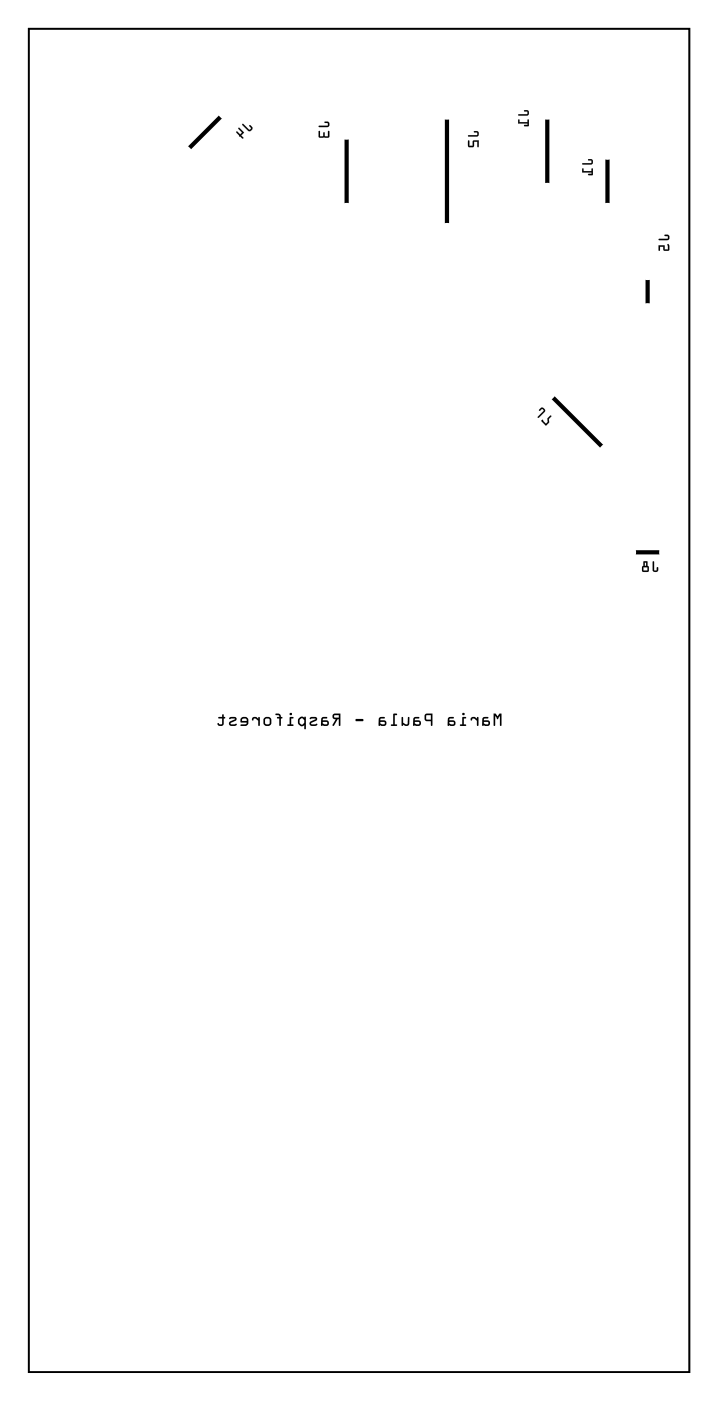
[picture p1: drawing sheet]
<svg xmlns="http://www.w3.org/2000/svg" width="91mm" height="177mm" viewBox="0 0 91 177" stroke-linecap="round" stroke-linejoin="round" font-family="sans-serif">
<path d="M3.6 3.6h83.7v170.2h-83.7z" fill="none" stroke="#000" stroke-width=".2"/>
<path d="M3.6 3.6h83.7v170.2h-83.7z" fill="none" stroke="#000" stroke-width=".13"/>
<path d="M28 14.8l-4.1 4M43.9 17.6v8.2M56.6 15v13.4M69.3 15v8.3M76.9 20.1v5.7M82 35.3v3.2M70 50.3l6.2 6.3M80.4 70h3.2" fill="none" stroke="#000" stroke-width=".53"/>
<g fill="#000">
<path d="M30.7 15.7v.1l.7 .7a.36 .36 0 0 0 .4 0 .36 .36 0 0 0 .1-.4l-.2-.3-.1 .1v.1l.2 .2-.3 .2-.7-.7zM30.2 16.2v.1l.4 .5-.2 .2-.4-.3-.1 .1 .4 .4v.1l.5 .3v-.2l-.3-.2 .4-.4-.6-.6z"/>
<path d="M30.7 15.7v.1l.7 .8a.37 .37 0 0 0 .4-.1 .37 .37 0 0 0 .1-.5l-.2-.1a.1 .1 0 0 0-.1 0 .1 .1 0 0 0 0 .1l.2 .2-.2 .2-.8-.7zM30.7 15.7h.1l.7 .7 .3-.2-.2-.3 .3 .2a.35 .35 0 0 1-.1 .4 .35 .35 0 0 1-.4 0l-.7-.7zM30.2 16.2v.1l.4 .5-.2 .2-.3-.3a.1 .1 0 0 0-.2 0 .1 .1 0 0 0 0 .1l.4 .3a.1 .1 0 0 0 0 .2 .1 .1 0 0 0 .1 0l.2 .2a.1 .1 0 0 0 .2 0 .1 .1 0 0 0 0-.1l-.3-.2 .4-.4-.6-.6zM30.2 16.2h.1l.6 .6-.4 .4 .3 .2-.1 .1-.3-.2h-.1v-.1l-.4-.4 .1-.1 .4 .3 .3-.2-.5-.5z"/>
<path d="M40.4 15.9v.2h1a.36 .36 0 0 0 .3-.4 .36 .36 0 0 0-.3-.3h-.3v.1v.1h.4v.3zM40.4 16.6l-.1 .7 .1 .1h.6h.5l.2-.1-.1-.7-.1 .1v.6l-.4-.1v-.4h-.1h-.1v.4l-.4 .1v-.7z"/>
<path d="M40.4 15.9v.2h1a.37 .37 0 0 0 .3-.4 .37 .37 0 0 0-.3-.3h-.2a.1 .1 0 0 0-.1 .1 .1 .1 0 0 0 .1 .1h.3v.3zM40.4 16l1.1-.1v-.3l-.4-.1 .3-.1a.35 .35 0 0 1 .3 .3 .35 .35 0 0 1-.3 .4h-1zM40.4 16.6l-.1 .7 .2 .2 .5-.1h.6l.1-.1v-.6a.1 .1 0 0 0-.1-.1 .1 .1 0 0 0-.1 .1v.6l-.4-.1v-.4a.1 .1 0 0 0-.1-.1 .1 .1 0 0 0-.1 .1v.4l-.4 .1v-.7zM40.4 16.6h.1v.7h.4l.1-.5 .1 .5h.4v-.6l.1-.1 .1 .7-.2 .1h-.5h-.6l-.1-.1z"/>
<path d="M59.3 17.1v.2h1a.36 .36 0 0 0 .3-.4 .36 .36 0 0 0-.3-.3h-.3v.1v.1h.4v.3zM59.3 17.8l-.1 .7 .1 .1h.7v-.6h.4v.6h.2v-.8h-.7l-.1 .7h-.4v-.7z"/>
<path d="M59.3 17.1v.2h1a.37 .37 0 0 0 .3-.4 .37 .37 0 0 0-.3-.3h-.2a.1 .1 0 0 0-.1 .1 .1 .1 0 0 0 .1 .1h.3v.3zM59.3 17.2l1.1-.1v-.3l-.4-.1 .3-.1a.35 .35 0 0 1 .3 .3 .35 .35 0 0 1-.3 .4h-1zM59.3 17.8l-.1 .7 .1 .1h.7v-.6h.4v.6a.1 .1 0 0 0 .1 .1 .1 .1 0 0 0 .1-.1v-.8h-.7l-.1 .7h-.4v-.7zM59.3 17.8h.1v.7h.4l.1-.7h.7v.8h-.2v-.7h-.4l-.1 .7h-.5l-.2-.1z"/>
<path d="M65.6 14.5l.1 .1h1a.36 .36 0 0 0 .3-.3 .36 .36 0 0 0-.3-.4l-.3 .1h-.1l.1 .1 .4 .1-.1 .3zM65.6 15.1v.5h1.2v.2h-.4l-.1 .1h.6v-.8l-.1 .1v.3h-1v-.3z"/>
<path d="M65.6 14.5l.1 .2h1a.37 .37 0 0 0 .3-.4 .37 .37 0 0 0-.3-.4h-.3a.1 .1 0 0 0-.1 .1 .1 .1 0 0 0 .1 .1l.3 .1v.2zM65.6 14.5h1.1l.1-.4-.5-.1h.4a.35 .35 0 0 1 .3 .3 .35 .35 0 0 1-.3 .3h-1zM65.6 15.1v.6l1.2-.1v.2h-.4a.1 .1 0 0 0-.1 .1 .1 .1 0 0 0 .1 .1h.5l.1-.8a.1 .1 0 0 0-.1-.1 .1 .1 0 0 0-.1 .1v.3h-1v-.3zM65.6 15.2h.2v.3h1v-.3l.1-.1v.8h-.6l.1-.1h.4v-.2h-1.2z"/>
<path d="M73.7 20.7l.1 .1h1a.36 .36 0 0 0 .3-.3 .36 .36 0 0 0-.3-.4l-.3 .1h-.1l.1 .1 .4 .1-.1 .3zM73.7 21.4v.4h1.2v.2h-.4l-.1 .1h.6v-.8l-.1 .1v.3h-1v-.3z"/>
<path d="M73.7 20.7l.1 .2h1a.37 .37 0 0 0 .3-.4 .37 .37 0 0 0-.3-.4h-.3a.1 .1 0 0 0-.1 .1 .1 .1 0 0 0 .1 .1l.3 .1v.2zM73.7 20.7h1.1l.1-.4-.5-.1h.4a.35 .35 0 0 1 .3 .3 .35 .35 0 0 1-.3 .3h-1zM73.7 21.3v.6l1.2-.1v.2h-.4a.1 .1 0 0 0-.1 .1 .1 .1 0 0 0 .1 .1h.5l.1-.8a.1 .1 0 0 0-.1-.1 .1 .1 0 0 0-.1 .1v.3h-1v-.3zM73.7 21.4h.2v.3h1v-.3l.1-.1v.8h-.6l.1-.1h.4v-.2h-1.2z"/>
<path d="M83.4 30.3l.1 .1h1a.36 .36 0 0 0 .2-.3 .36 .36 0 0 0-.2-.4h-.3l-.1 .1 .1 .1h.3v.3zM83.4 31.1v.6l.1 .1v-.1v-.5h.5v.5l.1 .1h.5l.1-.2v-.4a.15 .15 0 0 0 0-.2 .15 .15 0 0 0-.2 0l.1 .6h-.5v-.5z"/>
<path d="M83.4 30.3l.1 .1h1a.37 .37 0 0 0 .3-.3 .37 .37 0 0 0-.3-.4h-.3a.1 .1 0 0 0-.1 .1 .1 .1 0 0 0 .1 .1h.3v.3zM83.4 30.3l1.1-.1v-.3l-.4-.1 .4-.1a.35 .35 0 0 1 .2 .4 .35 .35 0 0 1-.2 .3h-1zM83.4 31.1v.6a.1 .1 0 0 0 .1 .1 .1 .1 0 0 0 .1-.1l-.1-.5h.5v.5l.6 .1 .1-.2v-.7a.1 .1 0 0 0-.2 0 .1 .1 0 0 0 0 .1l.1 .6h-.5v-.5zM83.4 31.1h.7v.5h.5l-.1-.6a.14 .14 0 0 1 .2 0 .14 .14 0 0 1 0 .2v.4l-.1 .1h-.5h-.1v-.5h-.5v.5v.1l-.1-.1z"/>
<path d="M68.4 51.7l-.2 .2a.1 .1 0 0 0 0 .1 .1 .1 0 0 0 .2 0l.2-.2 .2 .2-.7 .8a.1 .1 0 0 0 0 .1 .1 .1 0 0 0 .1 0l.7-.7a.37 .37 0 0 0 0-.5 .37 .37 0 0 0-.5 0zM68.3 51.9l.1-.2a.35 .35 0 0 1 .5 .1 .35 .35 0 0 1 0 .4l-.8 .7v-.1l.7-.8-.2-.2-.3 .2h-.1zM68.6 53.2l-.1 .2 .6 .5 .4-.4v-.4l.3-.3a.1 .1 0 0 0 0-.2 .1 .1 0 0 0-.2 0l-.3 .4v.4l-.2 .3-.4-.4v-.1zM68.6 53.2h.1v.1l.4 .4 .2-.2v-.5l.4-.4 .1 .1-.3 .4v.4l-.4 .4-.6-.6z"/>
<path d="M68.4 51.7l-.2 .2v.1h.1l.3-.2 .2 .2-.7 .8v.1h.1l.7-.7a.36 .36 0 0 0 0-.5 .36 .36 0 0 0-.5 0zM68.6 53.2v.2l.5 .5 .4-.4v-.4l.3-.4-.1-.1-.4 .4v.4l-.2 .3-.4-.5z"/>
<path d="M82.6 71.1v1.1a.36 .36 0 0 0 .4 .3 .36 .36 0 0 0 .3-.3v-.3l-.1-.1-.1 .1v.3h-.3v-1zM81.5 71.1l-.1 .6-.1 .2v.4l.1 .1h.6l.1-.1v-.4l-.1-.2v-.6zM81.4 71.9h.6v.4h-.6zM81.6 71.3h.2v.4h-.2z"/>
<path d="M82.6 71.1v1.1a.37 .37 0 0 0 .4 .3 .37 .37 0 0 0 .3-.3v-.3a.1 .1 0 0 0-.1-.1 .1 .1 0 0 0-.1 .1v.3h-.3v-1zM82.7 71.1l.1 .1v1h.3l.1-.4 .1 .4a.35 .35 0 0 1-.3 .2 .35 .35 0 0 1-.4-.2zM81.5 71.1l-.1 .6-.1 .2v.4l.1 .2 .6-.1 .1-.1v-.4l-.1-.2v-.6zM81.5 71.1h.5v.6l.1 .2v.4l-.1 .1h-.6l-.1-.1v-.4l.2-.2zM81.4 71.9h.6v.4h-.6zM81.4 71.8v.5h.6v-.5zM81.6 71.3h.2v.4h-.2zM81.6 71.2v.5h.2v-.5z"/>
<path d="M62.5 90.4v1.4a.1 .1 0 0 0 .1 .1 .1 .1 0 0 0 .1-.1v-1.1l.2 .2a.11 .11 0 0 0 .1 .2 .11 .11 0 0 0 .1-.2l.2-.2v1.1a.1 .1 0 0 0 .1 .1 .1 .1 0 0 0 .1-.1v-1.4h-.3l-.2 .3-.3-.3zM62.5 90.4h.2l.3 .3 .2-.3h.3v1.4a.1 .1 0 0 1-.1 .1 .1 .1 0 0 1-.1-.1v-1.1l-.2 .2a.11 .11 0 0 1-.1 .2 .11 .11 0 0 1-.1-.2l-.2-.2v1.1a.1 .1 0 0 1-.1 .1 .1 .1 0 0 1-.1-.1zM61.1 90.9v.2l-.1 .7a.1 .1 0 0 0 .1 .1 .1 .1 0 0 0 .1-.1l.5 .1a.36 .36 0 0 0 .3-.3 .36 .36 0 0 0-.3-.4h-.4v-.2h.4a.1 .1 0 0 0 .1-.1 .1 .1 0 0 0-.1-.1zM61.1 90.9l.6-.1a.1 .1 0 0 1 .1 .1 .1 .1 0 0 1-.1 .1h-.4v.2h.4a.36 .36 0 0 1 .3 .4 .36 .36 0 0 1-.3 .3l-.5-.1a.1 .1 0 0 1-.1 .1 .1 .1 0 0 1-.1-.1l.1-.7zM61.3 91.5l.5-.1v.3h-.3l-.3-.1zM61.3 91.5l-.1 .1 .3 .1h.3v-.3zM59.7 90.9l-.1 .2a.11 .11 0 0 0 .1 .2 .11 .11 0 0 0 .1-.2v-.1h.2l.4 .3v.5a.1 .1 0 0 0 .1 .1 .1 .1 0 0 0 .1-.1v-.9a.1 .1 0 0 0-.1-.1 .1 .1 0 0 0-.1 .1v.1l-.3-.2zM59.7 90.9l.4-.1 .3 .2v-.1a.1 .1 0 0 1 .1-.1 .1 .1 0 0 1 .1 .1v.9a.1 .1 0 0 1-.1 .1 .1 .1 0 0 1-.1-.1v-.5l-.4-.3-.2 .1a.12 .12 0 0 1-.1 .1 .12 .12 0 0 1-.1 0zM58.5 90.8v.9h-.2a.1 .1 0 0 0-.1 .1 .1 .1 0 0 0 .1 .1h.6a.1 .1 0 0 0 .1-.1 .1 .1 0 0 0-.1-.1h-.2v-.7h.2a.1 .1 0 0 0 .1-.1 .1 .1 0 0 0-.1-.1zM58.5 90.8h.4a.1 .1 0 0 1 .1 .1 .1 .1 0 0 1-.1 .1h-.2v.7h.2a.1 .1 0 0 1 .1 .1 .1 .1 0 0 1-.1 .1h-.6a.1 .1 0 0 1-.1-.1 .1 .1 0 0 1 .1-.1h.2zM58.5 90.4a.16 .16 0 0 0 .3 0 .16 .16 0 0 0-.3 0zM58.5 90.4a.16 .16 0 0 1 .3 0 .16 .16 0 0 1-.3 0zM56.8 90.9l-.1 .2v.7a.1 .1 0 0 0 .1 .1 .1 .1 0 0 0 .1-.1l.5 .1a.36 .36 0 0 0 .3-.3 .36 .36 0 0 0-.3-.4h-.5v-.2h.5a.1 .1 0 0 0 .1-.1 .1 .1 0 0 0-.1-.1zM56.8 90.9l.6-.1a.1 .1 0 0 1 .1 .1 .1 .1 0 0 1-.1 .1h-.5v.2h.5a.36 .36 0 0 1 .3 .4 .36 .36 0 0 1-.3 .3l-.5-.1a.1 .1 0 0 1-.1 .1 .1 .1 0 0 1-.1-.1v-.7zM56.9 91.5l.5-.1v.3h-.3l-.2-.1zM56.9 91.5v.1l.2 .1h.3v-.3zM53.8 90.5l-.1 .2 .1 .5 .1 .1h.6v.5a.1 .1 0 0 0 .1 .1 .1 .1 0 0 0 .1-.1v-1.4h-.7zM53.8 90.5l.2-.1h.7v1.4a.1 .1 0 0 1-.1 .1 .1 .1 0 0 1-.1-.1v-.4l-.6-.1-.1-.1-.1-.5zM54 90.6h.5v.5h-.5zM54 90.6v.5h.5v-.5zM52.4 90.9l-.1 .2v.7a.1 .1 0 0 0 .1 .1 .1 .1 0 0 0 .1-.1l.5 .1a.36 .36 0 0 0 .3-.3 .36 .36 0 0 0-.3-.4h-.5l.1-.2h.4a.1 .1 0 0 0 .1-.1 .1 .1 0 0 0-.1-.1zM52.4 90.9l.6-.1a.1 .1 0 0 1 .1 .1 .1 .1 0 0 1-.1 .1h-.4l-.1 .2h.5a.36 .36 0 0 1 .3 .4 .36 .36 0 0 1-.3 .3l-.5-.1a.1 .1 0 0 1-.1 .1 .1 .1 0 0 1-.1-.1v-.7zM52.5 91.5l.5-.1 .1 .3h-.4l-.2-.1zM52.5 91.5v.1l.2 .1h.4l-.1-.3zM50.9 90.8l-.1 1a.1 .1 0 0 0 .1 .1 .1 .1 0 0 0 .1-.1l.2 .1a.39 .39 0 0 0 .6-.2v-.8a.1 .1 0 0 0-.1-.1 .1 .1 0 0 0-.1 .1v.8h-.2l-.4-.2v-.6zM50.9 90.8l.1 .1v.6l.4 .2h.2v-.8a.1 .1 0 0 1 .1-.1 .1 .1 0 0 1 .1 .1v.8a.44 .44 0 0 1-.3 .3 .44 .44 0 0 1-.5-.2 .1 .1 0 0 1-.1 .1 .1 .1 0 0 1-.1-.1zM49.8 90.4v1.3h-.2a.1 .1 0 0 0-.1 .1 .1 .1 0 0 0 .1 .1h.6a.1 .1 0 0 0 .1-.1 .1 .1 0 0 0-.1-.1h-.2v-1.1h.2a.1 .1 0 0 0 .1-.1 .1 .1 0 0 0-.1-.1zM49.8 90.4h.4a.1 .1 0 0 1 .1 .1 .1 .1 0 0 1-.1 .1h-.2v1.1h.2a.1 .1 0 0 1 .1 .1 .1 .1 0 0 1-.1 .1h-.6a.1 .1 0 0 1-.1-.1 .1 .1 0 0 1 .1-.1h.2zM48 90.9l-.1 .2v.7a.1 .1 0 0 0 .1 .1 .1 .1 0 0 0 .1-.1l.5 .1a.36 .36 0 0 0 .3-.3 .36 .36 0 0 0-.3-.4h-.5l.1-.2h.4a.1 .1 0 0 0 .1-.1 .1 .1 0 0 0-.1-.1zM48 90.9l.6-.1a.1 .1 0 0 1 .1 .1 .1 .1 0 0 1-.1 .1h-.4l-.1 .2h.5a.36 .36 0 0 1 .3 .4 .36 .36 0 0 1-.3 .3l-.5-.1a.1 .1 0 0 1-.1 .1 .1 .1 0 0 1-.1-.1v-.7zM48.2 91.5l.5-.1v.3h-.4l-.2-.1zM48.2 91.5l-.1 .1 .2 .1h.4v-.3zM45 91.1v.2h.1h.8l.1-.1-.1-.1zM45 91.1h.9l.1 .1-.1 .2h-.8l-.1-.1zM42.2 90.5a.37 .37 0 0 0-.1 .4 .37 .37 0 0 0 .4 .2l-.4 .7a.1 .1 0 0 0 0 .1 .1 .1 0 0 0 .2 0l.4-.8h.2v.7a.1 .1 0 0 0 .1 .1 .1 .1 0 0 0 .1-.1v-1.4h-.7zM42.2 90.5l.2-.1h.7v1.4a.1 .1 0 0 1-.1 .1 .1 .1 0 0 1-.1-.1v-.7h-.2l-.4 .8a.1 .1 0 0 1-.2 0 .1 .1 0 0 1 0-.1l.4-.7a.37 .37 0 0 1-.4-.2 .37 .37 0 0 1 .1-.4zM42.3 90.6h.6v.3h-.5zM42.3 90.6l.1 .3h.5v-.3zM40.7 90.9v.2l-.1 .7a.1 .1 0 0 0 .1 .1 .1 .1 0 0 0 .1-.1l.5 .1a.36 .36 0 0 0 .3-.3 .36 .36 0 0 0-.3-.4h-.4v-.2h.4a.1 .1 0 0 0 .1-.1 .1 .1 0 0 0-.1-.1zM40.7 90.9l.6-.1a.1 .1 0 0 1 .1 .1 .1 .1 0 0 1-.1 .1h-.4v.2h.4a.36 .36 0 0 1 .3 .4 .36 .36 0 0 1-.3 .3l-.5-.1a.1 .1 0 0 1-.1 .1 .1 .1 0 0 1-.1-.1l.1-.7zM40.9 91.5l.5-.1v.3h-.3l-.3-.1zM40.9 91.5l-.1 .1 .3 .1h.3v-.3zM39.2 90.9a.11 .11 0 0 0 .1 .2 .11 .11 0 0 0 .1-.1l.6 .1-.8 .4v.1l.1 .3h.6l.2-.1a.11 .11 0 0 0 0-.1 .11 .11 0 0 0-.2 0h-.4l-.1-.1 .6-.3a.26 .26 0 0 0 .1-.3 .26 .26 0 0 0-.2-.2h-.4zM39.2 90.9a.77 .77 0 0 1 .9 0l.1 .2-.1 .2-.7 .3 .1 .1h.5a.11 .11 0 0 1 .1 0 .11 .11 0 0 1 0 .1l-.6 .1a.31 .31 0 0 1-.3-.2 .31 .31 0 0 1 .2-.3l.6-.3-.5-.1a.13 .13 0 0 1-.2 .1 .13 .13 0 0 1-.1-.2zM37.8 91l-.1 .2v.5l.4 .3h.2l.2-.2v.5a.1 .1 0 0 0 .1 .1 .1 .1 0 0 0 .1-.1v-1.4a.11 .11 0 0 0-.1-.1 .11 .11 0 0 0-.1 .1l-.3-.1zM37.8 91a.4 .4 0 0 1 .7-.1 .11 .11 0 0 1 .1-.1 .11 .11 0 0 1 .1 .1v1.4a.1 .1 0 0 1-.1 .1 .1 .1 0 0 1-.1-.1v-.5l-.2 .2-.3-.1a.68 .68 0 0 1-.3-.8zM38 91.1l.2-.1 .3 .2v.4l-.2 .2-.4-.2zM38 91.1l-.1 .5 .4 .2 .2-.2v-.4l-.3-.2zM36.7 90.8v.9h-.2a.1 .1 0 0 0-.1 .1 .1 .1 0 0 0 .1 .1h.6a.1 .1 0 0 0 .1-.1 .1 .1 0 0 0-.1-.1h-.2v-.7h.2a.1 .1 0 0 0 .1-.1 .1 .1 0 0 0-.1-.1zM36.7 90.8h.4a.1 .1 0 0 1 .1 .1 .1 .1 0 0 1-.1 .1h-.2v.7h.2a.1 .1 0 0 1 .1 .1 .1 .1 0 0 1-.1 .1h-.6a.1 .1 0 0 1-.1-.1 .1 .1 0 0 1 .1-.1h.2zM36.7 90.4a.16 .16 0 0 0 .3 0 .16 .16 0 0 0-.3 0zM36.6 90.4a.2 .2 0 0 1 .4 0 .2 .2 0 0 1-.4 0zM34.9 90.4v.2h.4l.1 .2h-.2a.1 .1 0 0 0-.1 .1 .1 .1 0 0 0 .1 .1h.2v.8a.1 .1 0 0 0 .1 .1 .1 .1 0 0 0 .1-.1v-.8h.1a.1 .1 0 0 0 .1-.1 .1 .1 0 0 0-.1-.1h-.1a.43 .43 0 0 0-.7-.4zM34.9 90.4a.44 .44 0 0 1 .7 .4h.1a.1 .1 0 0 1 .1 .1 .1 .1 0 0 1-.1 .1h-.1v.8a.1 .1 0 0 1-.1 .1 .1 .1 0 0 1-.1-.1v-.8h-.2a.1 .1 0 0 1-.1-.1 .1 .1 0 0 1 .1-.1h.2l-.1-.2h-.4zM33.2 91.4a.6 .6 0 0 0 1.2 0 .6 .6 0 0 0-1.2 0zM33.2 91.4a.6 .6 0 0 1 1.2 0 .6 .6 0 0 1-1.2 0zM33.6 91.1l.4-.1 .1 .1v.5l-.1 .1h-.3l-.1-.1zM33.6 91.1v.5l.1 .1h.3l.1-.1v-.5l-.1-.1zM32 90.9l-.1 .2a.11 .11 0 0 0 .1 .2 .11 .11 0 0 0 .1-.2l.1-.1h.2l.3 .3v.5a.1 .1 0 0 0 .1 .1 .1 .1 0 0 0 .1-.1v-.9a.1 .1 0 0 0-.1-.1 .1 .1 0 0 0-.1 .1v.1l-.3-.2zM32 90.9l.4-.1 .3 .2v-.1a.1 .1 0 0 1 .1-.1 .1 .1 0 0 1 .1 .1v.9a.1 .1 0 0 1-.1 .1 .1 .1 0 0 1-.1-.1v-.5l-.3-.3-.3 .1a.12 .12 0 0 1 0 .1 .12 .12 0 0 1-.2 0zM30.5 90.9l-.1 .3 .1 .3 .7 .1-.1 .1h-.6a.1 .1 0 0 0-.1 .1 .1 .1 0 0 0 .1 .1h.7l.2-.3v-.5l-.1-.2-.5-.1zM30.5 90.9l.3-.1 .5 .1 .1 .2v.5l-.2 .3h-.7a.1 .1 0 0 1-.1-.1 .1 .1 0 0 1 .1-.1h.6l.1-.2h-.7l-.1-.3zM30.7 91.1l.4-.1 .1 .1v.2h-.6zM30.7 91.1l-.1 .2h.6l-.1-.3zM29 90.9a.11 .11 0 0 0 .1 .2 .11 .11 0 0 0 .1-.1l.6 .1-.8 .4v.1l.1 .3h.6l.2-.1a.11 .11 0 0 0 0-.1 .11 .11 0 0 0-.2 0h-.4l-.1-.1 .6-.3a.26 .26 0 0 0 .1-.3 .26 .26 0 0 0-.2-.2h-.4zM29 90.9a.77 .77 0 0 1 .9 0l.1 .2-.1 .2-.7 .3 .1 .1h.5a.11 .11 0 0 1 .1 0 .11 .11 0 0 1 0 .1l-.6 .1a.31 .31 0 0 1-.3-.2 .31 .31 0 0 1 .2-.3l.6-.3-.5-.1a.13 .13 0 0 1-.2 .1 .13 .13 0 0 1-.1-.2zM27.7 90.8v.2h.4v.6v.1h-.3l-.2-.1-.1 .1a.42 .42 0 0 0 .4 .3 .42 .42 0 0 0 .4-.4v-.6h.1a.1 .1 0 0 0 .1-.1 .1 .1 0 0 0-.1-.1h-.1v-.2a.1 .1 0 0 0-.1-.1 .1 .1 0 0 0-.1 .1v.2zM27.6 90.8h.5v-.2a.1 .1 0 0 1 .1-.1 .1 .1 0 0 1 .1 .1v.2h.1a.1 .1 0 0 1 .1 .1 .1 .1 0 0 1-.1 .1h-.1v.6a.4 .4 0 0 1-.4 .4 .4 .4 0 0 1-.4-.4h.2l.1 .1h.3v-.1v-.6h-.4z"/>
<path d="M62.5 90.4v1.4a.1 .1 0 0 0 .1 .1 .1 .1 0 0 0 .1-.1v-1.1l.2 .2a.11 .11 0 0 0 .1 .2 .11 .11 0 0 0 .1-.2l.2-.2v1.1a.1 .1 0 0 0 .1 .1 .1 .1 0 0 0 .1-.1v-1.4h-.3l-.2 .3-.3-.3zM61.1 90.9v.2l-.1 .7a.1 .1 0 0 0 .1 .1 .1 .1 0 0 0 .1-.1l.5 .1a.36 .36 0 0 0 .3-.3 .36 .36 0 0 0-.3-.4h-.4v-.2h.4a.1 .1 0 0 0 .1-.1 .1 .1 0 0 0-.1-.1zM61.3 91.5l.5-.1v.3h-.3l-.3-.1zM59.7 90.9l-.1 .2a.11 .11 0 0 0 .1 .2 .11 .11 0 0 0 .1-.2v-.1h.2l.4 .3v.5a.1 .1 0 0 0 .1 .1 .1 .1 0 0 0 .1-.1v-.9a.1 .1 0 0 0-.1-.1 .1 .1 0 0 0-.1 .1v.1l-.3-.2zM58.5 90.8v.9h-.2a.1 .1 0 0 0-.1 .1 .1 .1 0 0 0 .1 .1h.6a.1 .1 0 0 0 .1-.1 .1 .1 0 0 0-.1-.1h-.2v-.7h.2a.1 .1 0 0 0 .1-.1 .1 .1 0 0 0-.1-.1zM58.5 90.4a.16 .16 0 0 0 .3 0 .16 .16 0 0 0-.3 0zM56.8 90.9l-.1 .2v.7a.1 .1 0 0 0 .1 .1 .1 .1 0 0 0 .1-.1l.5 .1a.36 .36 0 0 0 .3-.3 .36 .36 0 0 0-.3-.4h-.5v-.2h.5a.1 .1 0 0 0 .1-.1 .1 .1 0 0 0-.1-.1zM56.9 91.5l.5-.1v.3h-.3l-.2-.1zM53.8 90.5l-.1 .2 .1 .5 .1 .1 .6 .1v.4a.1 .1 0 0 0 .1 .1 .1 .1 0 0 0 .1-.1v-1.4h-.7zM54 90.6h.5v.5h-.5zM52.4 90.9l-.1 .2v.7a.1 .1 0 0 0 .1 .1 .1 .1 0 0 0 .1-.1l.5 .1a.36 .36 0 0 0 .3-.3 .36 .36 0 0 0-.3-.4h-.5l.1-.2h.4a.1 .1 0 0 0 .1-.1 .1 .1 0 0 0-.1-.1zM52.5 91.5l.5-.1 .1 .3h-.4l-.2-.1zM50.9 90.8l-.1 1a.1 .1 0 0 0 .1 .1 .1 .1 0 0 0 .1-.1 .44 .44 0 0 0 .5 .2 .44 .44 0 0 0 .3-.3v-.8a.1 .1 0 0 0-.1-.1 .1 .1 0 0 0-.1 .1v.8h-.2l-.4-.2v-.6zM49.8 90.4v1.3h-.2a.1 .1 0 0 0-.1 .1 .1 .1 0 0 0 .1 .1h.6a.1 .1 0 0 0 .1-.1 .1 .1 0 0 0-.1-.1h-.2v-1.1h.2a.1 .1 0 0 0 .1-.1 .1 .1 0 0 0-.1-.1zM48 90.9l-.1 .2v.7a.1 .1 0 0 0 .1 .1 .1 .1 0 0 0 .1-.1l.5 .1a.36 .36 0 0 0 .3-.3 .36 .36 0 0 0-.3-.4h-.5l.1-.2h.4a.1 .1 0 0 0 .1-.1 .1 .1 0 0 0-.1-.1zM48.2 91.5l.5-.1v.3h-.4l-.2-.1zM45 91.1v.2l.1 .1h.8l.1-.2-.1-.1zM42.2 90.5a.37 .37 0 0 0-.1 .4 .37 .37 0 0 0 .4 .2l-.4 .7a.1 .1 0 0 0 0 .1 .1 .1 0 0 0 .2 0l.4-.8h.2v.7a.1 .1 0 0 0 .1 .1 .1 .1 0 0 0 .1-.1v-1.4h-.7zM42.3 90.6h.6v.3h-.5zM40.7 90.9v.2l-.1 .7a.1 .1 0 0 0 .1 .1 .1 .1 0 0 0 .1-.1l.5 .1a.36 .36 0 0 0 .3-.3 .36 .36 0 0 0-.3-.4h-.4v-.2h.4a.1 .1 0 0 0 .1-.1 .1 .1 0 0 0-.1-.1zM40.9 91.5l.5-.1v.3h-.3l-.3-.1zM39.2 90.9a.11 .11 0 0 0 .1 .2 .11 .11 0 0 0 .1-.1l.6 .1-.6 .3a.31 .31 0 0 0-.2 .3 .31 .31 0 0 0 .3 .2l.6-.1a.13 .13 0 0 0 0-.1 .13 .13 0 0 0-.2 0h-.5v-.1l.6-.3a.26 .26 0 0 0 .1-.3 .26 .26 0 0 0-.2-.2h-.4zM37.8 91l-.1 .1a.62 .62 0 0 0 .5 .9l.3-.2v.5a.1 .1 0 0 0 .1 .1 .1 .1 0 0 0 .1-.1v-1.4a.11 .11 0 0 0-.1-.1 .11 .11 0 0 0-.1 .1l-.1-.1a.45 .45 0 0 0-.6 .2zM38 91.1l.2-.1 .3 .2v.4l-.2 .2-.4-.2zM36.7 90.8v.9h-.2a.1 .1 0 0 0-.1 .1 .1 .1 0 0 0 .1 .1h.6a.1 .1 0 0 0 .1-.1 .1 .1 0 0 0-.1-.1h-.2v-.7h.2a.1 .1 0 0 0 .1-.1 .1 .1 0 0 0-.1-.1zM36.7 90.4a.16 .16 0 0 0 .3 0 .16 .16 0 0 0-.3 0zM34.9 90.4v.2h.4l.1 .2h-.2a.1 .1 0 0 0-.1 .1 .1 .1 0 0 0 .1 .1h.2v.8a.1 .1 0 0 0 .1 .1 .1 .1 0 0 0 .1-.1v-.8h.1a.1 .1 0 0 0 .1-.1 .1 .1 0 0 0-.1-.1h-.1a.44 .44 0 0 0-.7-.4zM33.2 91.4a.6 .6 0 0 0 1.2 0 .6 .6 0 0 0-1.2 0zM33.6 91.1l.4-.1 .1 .1v.5l-.1 .1h-.3l-.1-.1zM32 90.9l-.1 .2a.11 .11 0 0 0 .1 .2 .11 .11 0 0 0 .1-.2l.1-.1h.2l.3 .3v.5a.1 .1 0 0 0 .1 .1 .1 .1 0 0 0 .1-.1v-.9a.1 .1 0 0 0-.1-.1 .1 .1 0 0 0-.1 .1v.1l-.3-.2zM30.5 90.9l-.1 .3 .1 .3 .7 .1-.1 .1h-.6a.1 .1 0 0 0-.1 .1 .1 .1 0 0 0 .1 .1h.7l.2-.3v-.5l-.1-.2-.5-.1zM30.7 91.1l.4-.1 .1 .1v.2h-.6zM29 90.9a.11 .11 0 0 0 .1 .2 .11 .11 0 0 0 .1-.1l.6 .1-.6 .3a.31 .31 0 0 0-.2 .3 .31 .31 0 0 0 .3 .2l.6-.1a.13 .13 0 0 0 0-.1 .13 .13 0 0 0-.2 0h-.5v-.1l.6-.3a.26 .26 0 0 0 .1-.3 .26 .26 0 0 0-.2-.2h-.4zM27.7 90.8v.2h.4v.6v.1h-.3l-.1-.1h-.2a.4 .4 0 0 0 .4 .4 .4 .4 0 0 0 .4-.4v-.6h.1a.1 .1 0 0 0 .1-.1 .1 .1 0 0 0-.1-.1h-.1v-.2a.1 .1 0 0 0-.1-.1 .1 .1 0 0 0-.1 .1v.2z"/>
</g>
<circle cx="82" cy="34.4" r=".7" fill="#fff"/>
<circle cx="82" cy="34.4" r=".7" fill="none" stroke="#fff" stroke-width=".76" stroke-linecap="butt"/>
<circle cx="82" cy="39.5" r=".7" fill="#fff"/>
<circle cx="82" cy="39.5" r=".7" fill="none" stroke="#fff" stroke-width=".76" stroke-linecap="butt"/>
<circle cx="69.3" cy="49.6" r=".7" fill="#fff"/>
<circle cx="69.3" cy="49.6" r=".7" fill="none" stroke="#fff" stroke-width=".76" stroke-linecap="butt"/>
<circle cx="76.9" cy="57.3" r=".7" fill="#fff"/>
<circle cx="76.9" cy="57.3" r=".7" fill="none" stroke="#fff" stroke-width=".76" stroke-linecap="butt"/>
<circle cx="76.9" cy="19.2" r=".7" fill="#fff"/>
<circle cx="76.9" cy="19.2" r=".7" fill="none" stroke="#fff" stroke-width=".76" stroke-linecap="butt"/>
<circle cx="76.9" cy="26.8" r=".7" fill="#fff"/>
<circle cx="76.9" cy="26.8" r=".7" fill="none" stroke="#fff" stroke-width=".76" stroke-linecap="butt"/>
<circle cx="28.6" cy="14.1" r=".7" fill="#fff"/>
<circle cx="28.6" cy="14.1" r=".7" fill="none" stroke="#fff" stroke-width=".76" stroke-linecap="butt"/>
<circle cx="23.3" cy="19.5" r=".7" fill="#fff"/>
<circle cx="23.3" cy="19.5" r=".7" fill="none" stroke="#fff" stroke-width=".76" stroke-linecap="butt"/>
<circle cx="56.6" cy="14.1" r=".7" fill="#fff"/>
<circle cx="56.6" cy="14.1" r=".7" fill="none" stroke="#fff" stroke-width=".76" stroke-linecap="butt"/>
<circle cx="56.6" cy="29.3" r=".7" fill="#fff"/>
<circle cx="56.6" cy="29.3" r=".7" fill="none" stroke="#fff" stroke-width=".76" stroke-linecap="butt"/>
<circle cx="43.9" cy="16.6" r=".7" fill="#fff"/>
<circle cx="43.9" cy="16.6" r=".7" fill="none" stroke="#fff" stroke-width=".76" stroke-linecap="butt"/>
<circle cx="43.9" cy="26.8" r=".7" fill="#fff"/>
<circle cx="43.9" cy="26.8" r=".7" fill="none" stroke="#fff" stroke-width=".76" stroke-linecap="butt"/>
<circle cx="69.3" cy="14.1" r=".7" fill="#fff"/>
<circle cx="69.3" cy="14.1" r=".7" fill="none" stroke="#fff" stroke-width=".76" stroke-linecap="butt"/>
<circle cx="69.3" cy="24.2" r=".7" fill="#fff"/>
<circle cx="69.3" cy="24.2" r=".7" fill="none" stroke="#fff" stroke-width=".76" stroke-linecap="butt"/>
<circle cx="84.5" cy="70" r=".7" fill="#fff"/>
<circle cx="84.5" cy="70" r=".7" fill="none" stroke="#fff" stroke-width=".76" stroke-linecap="butt"/>
<circle cx="79.4" cy="70" r=".7" fill="#fff"/>
<circle cx="79.4" cy="70" r=".7" fill="none" stroke="#fff" stroke-width=".76" stroke-linecap="butt"/>
<circle cx="82" cy="64.9" r=".35" fill="#fff"/>
<circle cx="82" cy="64.9" r=".35" fill="none" stroke="#fff" stroke-width=".55"/>
<circle cx="85.2" cy="77.6" r=".64" fill="#fff"/>
<circle cx="85.2" cy="77.6" r=".64" fill="none" stroke="#fff" stroke-width=".76" stroke-linecap="butt"/>
<circle cx="82.6" cy="77.6" r=".64" fill="#fff"/>
<circle cx="82.6" cy="77.6" r=".64" fill="none" stroke="#fff" stroke-width=".76" stroke-linecap="butt"/>
<circle cx="85.2" cy="77.6" r=".64" fill="#fff"/>
<circle cx="85.2" cy="77.6" r=".64" fill="none" stroke="#fff" stroke-width=".76" stroke-linecap="butt"/>
<circle cx="82.6" cy="77.6" r=".64" fill="#fff"/>
<circle cx="82.6" cy="77.6" r=".64" fill="none" stroke="#fff" stroke-width=".76" stroke-linecap="butt"/>
<circle cx="31.2" cy="123.3" r=".74" fill="#fff"/>
<circle cx="31.2" cy="123.3" r=".74" fill="none" stroke="#fff" stroke-width=".76" stroke-linecap="butt"/>
<circle cx="33.7" cy="123.3" r=".74" fill="#fff"/>
<circle cx="33.7" cy="123.3" r=".74" fill="none" stroke="#fff" stroke-width=".76" stroke-linecap="butt"/>
<circle cx="36.3" cy="123.3" r=".74" fill="#fff"/>
<circle cx="36.3" cy="123.3" r=".74" fill="none" stroke="#fff" stroke-width=".76" stroke-linecap="butt"/>
<circle cx="38.8" cy="123.3" r=".74" fill="#fff"/>
<circle cx="38.8" cy="123.3" r=".74" fill="none" stroke="#fff" stroke-width=".76" stroke-linecap="butt"/>
<circle cx="41.3" cy="123.3" r=".74" fill="#fff"/>
<circle cx="41.3" cy="123.3" r=".74" fill="none" stroke="#fff" stroke-width=".76" stroke-linecap="butt"/>
<circle cx="43.9" cy="123.3" r=".74" fill="#fff"/>
<circle cx="43.9" cy="123.3" r=".74" fill="none" stroke="#fff" stroke-width=".76" stroke-linecap="butt"/>
<circle cx="46.4" cy="123.3" r=".74" fill="#fff"/>
<circle cx="46.4" cy="123.3" r=".74" fill="none" stroke="#fff" stroke-width=".76" stroke-linecap="butt"/>
<circle cx="49" cy="123.3" r=".74" fill="#fff"/>
<circle cx="49" cy="123.3" r=".74" fill="none" stroke="#fff" stroke-width=".76" stroke-linecap="butt"/>
<circle cx="51.5" cy="123.3" r=".74" fill="#fff"/>
<circle cx="51.5" cy="123.3" r=".74" fill="none" stroke="#fff" stroke-width=".76" stroke-linecap="butt"/>
<circle cx="54" cy="123.3" r=".74" fill="#fff"/>
<circle cx="54" cy="123.3" r=".74" fill="none" stroke="#fff" stroke-width=".76" stroke-linecap="butt"/>
<circle cx="56.6" cy="123.3" r=".74" fill="#fff"/>
<circle cx="56.6" cy="123.3" r=".74" fill="none" stroke="#fff" stroke-width=".76" stroke-linecap="butt"/>
<circle cx="59.1" cy="123.3" r=".74" fill="#fff"/>
<circle cx="59.1" cy="123.3" r=".74" fill="none" stroke="#fff" stroke-width=".76" stroke-linecap="butt"/>
<circle cx="61.7" cy="123.3" r=".74" fill="#fff"/>
<circle cx="61.7" cy="123.3" r=".74" fill="none" stroke="#fff" stroke-width=".76" stroke-linecap="butt"/>
<circle cx="64.2" cy="123.3" r=".74" fill="#fff"/>
<circle cx="64.2" cy="123.3" r=".74" fill="none" stroke="#fff" stroke-width=".76" stroke-linecap="butt"/>
<circle cx="66.7" cy="123.3" r=".74" fill="#fff"/>
<circle cx="66.7" cy="123.3" r=".74" fill="none" stroke="#fff" stroke-width=".76" stroke-linecap="butt"/>
<circle cx="69.3" cy="123.3" r=".74" fill="#fff"/>
<circle cx="69.3" cy="123.3" r=".74" fill="none" stroke="#fff" stroke-width=".76" stroke-linecap="butt"/>
<circle cx="71.8" cy="123.3" r=".74" fill="#fff"/>
<circle cx="71.8" cy="123.3" r=".74" fill="none" stroke="#fff" stroke-width=".76" stroke-linecap="butt"/>
<circle cx="74.4" cy="123.3" r=".74" fill="#fff"/>
<circle cx="74.4" cy="123.3" r=".74" fill="none" stroke="#fff" stroke-width=".76" stroke-linecap="butt"/>
<circle cx="76.9" cy="123.3" r=".74" fill="#fff"/>
<circle cx="76.9" cy="123.3" r=".74" fill="none" stroke="#fff" stroke-width=".76" stroke-linecap="butt"/>
<circle cx="79.4" cy="123.3" r=".74" fill="#fff"/>
<circle cx="79.4" cy="123.3" r=".74" fill="none" stroke="#fff" stroke-width=".76" stroke-linecap="butt"/>
<circle cx="31.2" cy="123.3" r=".74" fill="#fff"/>
<circle cx="31.2" cy="123.3" r=".74" fill="none" stroke="#fff" stroke-width=".76" stroke-linecap="butt"/>
<circle cx="33.7" cy="123.3" r=".74" fill="#fff"/>
<circle cx="33.7" cy="123.3" r=".74" fill="none" stroke="#fff" stroke-width=".76" stroke-linecap="butt"/>
<circle cx="36.3" cy="123.3" r=".74" fill="#fff"/>
<circle cx="36.3" cy="123.3" r=".74" fill="none" stroke="#fff" stroke-width=".76" stroke-linecap="butt"/>
<circle cx="38.8" cy="123.3" r=".74" fill="#fff"/>
<circle cx="38.8" cy="123.3" r=".74" fill="none" stroke="#fff" stroke-width=".76" stroke-linecap="butt"/>
<circle cx="41.3" cy="123.3" r=".74" fill="#fff"/>
<circle cx="41.3" cy="123.3" r=".74" fill="none" stroke="#fff" stroke-width=".76" stroke-linecap="butt"/>
<circle cx="43.9" cy="123.3" r=".74" fill="#fff"/>
<circle cx="43.9" cy="123.3" r=".74" fill="none" stroke="#fff" stroke-width=".76" stroke-linecap="butt"/>
<circle cx="46.4" cy="123.3" r=".74" fill="#fff"/>
<circle cx="46.4" cy="123.3" r=".74" fill="none" stroke="#fff" stroke-width=".76" stroke-linecap="butt"/>
<circle cx="49" cy="123.3" r=".74" fill="#fff"/>
<circle cx="49" cy="123.3" r=".74" fill="none" stroke="#fff" stroke-width=".76" stroke-linecap="butt"/>
<circle cx="51.5" cy="123.3" r=".74" fill="#fff"/>
<circle cx="51.5" cy="123.3" r=".74" fill="none" stroke="#fff" stroke-width=".76" stroke-linecap="butt"/>
<circle cx="54" cy="123.3" r=".74" fill="#fff"/>
<circle cx="54" cy="123.3" r=".74" fill="none" stroke="#fff" stroke-width=".76" stroke-linecap="butt"/>
<circle cx="56.6" cy="123.3" r=".74" fill="#fff"/>
<circle cx="56.6" cy="123.3" r=".74" fill="none" stroke="#fff" stroke-width=".76" stroke-linecap="butt"/>
<circle cx="59.1" cy="123.3" r=".74" fill="#fff"/>
<circle cx="59.1" cy="123.3" r=".74" fill="none" stroke="#fff" stroke-width=".76" stroke-linecap="butt"/>
<circle cx="61.7" cy="123.3" r=".74" fill="#fff"/>
<circle cx="61.7" cy="123.3" r=".74" fill="none" stroke="#fff" stroke-width=".76" stroke-linecap="butt"/>
<circle cx="64.2" cy="123.3" r=".74" fill="#fff"/>
<circle cx="64.2" cy="123.3" r=".74" fill="none" stroke="#fff" stroke-width=".76" stroke-linecap="butt"/>
<circle cx="66.7" cy="123.3" r=".74" fill="#fff"/>
<circle cx="66.7" cy="123.3" r=".74" fill="none" stroke="#fff" stroke-width=".76" stroke-linecap="butt"/>
<circle cx="69.3" cy="123.3" r=".74" fill="#fff"/>
<circle cx="69.3" cy="123.3" r=".74" fill="none" stroke="#fff" stroke-width=".76" stroke-linecap="butt"/>
<circle cx="71.8" cy="123.3" r=".74" fill="#fff"/>
<circle cx="71.8" cy="123.3" r=".74" fill="none" stroke="#fff" stroke-width=".76" stroke-linecap="butt"/>
<circle cx="74.4" cy="123.3" r=".74" fill="#fff"/>
<circle cx="74.4" cy="123.3" r=".74" fill="none" stroke="#fff" stroke-width=".76" stroke-linecap="butt"/>
<circle cx="76.9" cy="123.3" r=".74" fill="#fff"/>
<circle cx="76.9" cy="123.3" r=".74" fill="none" stroke="#fff" stroke-width=".76" stroke-linecap="butt"/>
<circle cx="79.4" cy="123.3" r=".74" fill="#fff"/>
<circle cx="79.4" cy="123.3" r=".74" fill="none" stroke="#fff" stroke-width=".76" stroke-linecap="butt"/>
<circle cx="79.4" cy="120.8" r=".74" fill="#fff"/>
<circle cx="79.4" cy="120.8" r=".74" fill="none" stroke="#fff" stroke-width=".76" stroke-linecap="butt"/>
<circle cx="76.9" cy="120.8" r=".74" fill="#fff"/>
<circle cx="76.9" cy="120.8" r=".74" fill="none" stroke="#fff" stroke-width=".76" stroke-linecap="butt"/>
<circle cx="74.4" cy="120.8" r=".74" fill="#fff"/>
<circle cx="74.4" cy="120.8" r=".74" fill="none" stroke="#fff" stroke-width=".76" stroke-linecap="butt"/>
<circle cx="71.8" cy="120.8" r=".74" fill="#fff"/>
<circle cx="71.8" cy="120.8" r=".74" fill="none" stroke="#fff" stroke-width=".76" stroke-linecap="butt"/>
<circle cx="69.3" cy="120.8" r=".74" fill="#fff"/>
<circle cx="69.3" cy="120.8" r=".74" fill="none" stroke="#fff" stroke-width=".76" stroke-linecap="butt"/>
<circle cx="66.7" cy="120.8" r=".74" fill="#fff"/>
<circle cx="66.7" cy="120.8" r=".74" fill="none" stroke="#fff" stroke-width=".76" stroke-linecap="butt"/>
<circle cx="64.2" cy="120.8" r=".74" fill="#fff"/>
<circle cx="64.2" cy="120.8" r=".74" fill="none" stroke="#fff" stroke-width=".76" stroke-linecap="butt"/>
<circle cx="61.7" cy="120.8" r=".74" fill="#fff"/>
<circle cx="61.7" cy="120.8" r=".74" fill="none" stroke="#fff" stroke-width=".76" stroke-linecap="butt"/>
<circle cx="59.1" cy="120.8" r=".74" fill="#fff"/>
<circle cx="59.1" cy="120.8" r=".74" fill="none" stroke="#fff" stroke-width=".76" stroke-linecap="butt"/>
<circle cx="56.6" cy="120.8" r=".74" fill="#fff"/>
<circle cx="56.6" cy="120.8" r=".74" fill="none" stroke="#fff" stroke-width=".76" stroke-linecap="butt"/>
<circle cx="54" cy="120.8" r=".74" fill="#fff"/>
<circle cx="54" cy="120.8" r=".74" fill="none" stroke="#fff" stroke-width=".76" stroke-linecap="butt"/>
<circle cx="51.5" cy="120.8" r=".74" fill="#fff"/>
<circle cx="51.5" cy="120.8" r=".74" fill="none" stroke="#fff" stroke-width=".76" stroke-linecap="butt"/>
<circle cx="49" cy="120.8" r=".74" fill="#fff"/>
<circle cx="49" cy="120.8" r=".74" fill="none" stroke="#fff" stroke-width=".76" stroke-linecap="butt"/>
<circle cx="46.4" cy="120.8" r=".74" fill="#fff"/>
<circle cx="46.4" cy="120.8" r=".74" fill="none" stroke="#fff" stroke-width=".76" stroke-linecap="butt"/>
<circle cx="43.9" cy="120.8" r=".74" fill="#fff"/>
<circle cx="43.9" cy="120.8" r=".74" fill="none" stroke="#fff" stroke-width=".76" stroke-linecap="butt"/>
<circle cx="41.3" cy="120.8" r=".74" fill="#fff"/>
<circle cx="41.3" cy="120.8" r=".74" fill="none" stroke="#fff" stroke-width=".76" stroke-linecap="butt"/>
<circle cx="38.8" cy="120.8" r=".74" fill="#fff"/>
<circle cx="38.8" cy="120.8" r=".74" fill="none" stroke="#fff" stroke-width=".76" stroke-linecap="butt"/>
<circle cx="36.3" cy="120.8" r=".74" fill="#fff"/>
<circle cx="36.3" cy="120.8" r=".74" fill="none" stroke="#fff" stroke-width=".76" stroke-linecap="butt"/>
<circle cx="33.7" cy="120.8" r=".74" fill="#fff"/>
<circle cx="33.7" cy="120.8" r=".74" fill="none" stroke="#fff" stroke-width=".76" stroke-linecap="butt"/>
<circle cx="31.2" cy="120.8" r=".74" fill="#fff"/>
<circle cx="31.2" cy="120.8" r=".74" fill="none" stroke="#fff" stroke-width=".76" stroke-linecap="butt"/>
<circle cx="31.2" cy="123.3" r=".74" fill="#fff"/>
<circle cx="31.2" cy="123.3" r=".74" fill="none" stroke="#fff" stroke-width=".76" stroke-linecap="butt"/>
<circle cx="33.7" cy="123.3" r=".74" fill="#fff"/>
<circle cx="33.7" cy="123.3" r=".74" fill="none" stroke="#fff" stroke-width=".76" stroke-linecap="butt"/>
<circle cx="36.3" cy="123.3" r=".74" fill="#fff"/>
<circle cx="36.3" cy="123.3" r=".74" fill="none" stroke="#fff" stroke-width=".76" stroke-linecap="butt"/>
<circle cx="38.8" cy="123.3" r=".74" fill="#fff"/>
<circle cx="38.8" cy="123.3" r=".74" fill="none" stroke="#fff" stroke-width=".76" stroke-linecap="butt"/>
<circle cx="41.3" cy="123.3" r=".74" fill="#fff"/>
<circle cx="41.3" cy="123.3" r=".74" fill="none" stroke="#fff" stroke-width=".76" stroke-linecap="butt"/>
<circle cx="43.9" cy="123.3" r=".74" fill="#fff"/>
<circle cx="43.9" cy="123.3" r=".74" fill="none" stroke="#fff" stroke-width=".76" stroke-linecap="butt"/>
<circle cx="46.4" cy="123.3" r=".74" fill="#fff"/>
<circle cx="46.4" cy="123.3" r=".74" fill="none" stroke="#fff" stroke-width=".76" stroke-linecap="butt"/>
<circle cx="49" cy="123.3" r=".74" fill="#fff"/>
<circle cx="49" cy="123.3" r=".74" fill="none" stroke="#fff" stroke-width=".76" stroke-linecap="butt"/>
<circle cx="51.5" cy="123.3" r=".74" fill="#fff"/>
<circle cx="51.5" cy="123.3" r=".74" fill="none" stroke="#fff" stroke-width=".76" stroke-linecap="butt"/>
<circle cx="54" cy="123.3" r=".74" fill="#fff"/>
<circle cx="54" cy="123.3" r=".74" fill="none" stroke="#fff" stroke-width=".76" stroke-linecap="butt"/>
<circle cx="56.6" cy="123.3" r=".74" fill="#fff"/>
<circle cx="56.6" cy="123.3" r=".74" fill="none" stroke="#fff" stroke-width=".76" stroke-linecap="butt"/>
<circle cx="59.1" cy="123.3" r=".74" fill="#fff"/>
<circle cx="59.1" cy="123.3" r=".74" fill="none" stroke="#fff" stroke-width=".76" stroke-linecap="butt"/>
<circle cx="61.7" cy="123.3" r=".74" fill="#fff"/>
<circle cx="61.7" cy="123.3" r=".74" fill="none" stroke="#fff" stroke-width=".76" stroke-linecap="butt"/>
<circle cx="64.2" cy="123.3" r=".74" fill="#fff"/>
<circle cx="64.2" cy="123.3" r=".74" fill="none" stroke="#fff" stroke-width=".76" stroke-linecap="butt"/>
<circle cx="66.7" cy="123.3" r=".74" fill="#fff"/>
<circle cx="66.7" cy="123.3" r=".74" fill="none" stroke="#fff" stroke-width=".76" stroke-linecap="butt"/>
<circle cx="69.3" cy="123.3" r=".74" fill="#fff"/>
<circle cx="69.3" cy="123.3" r=".74" fill="none" stroke="#fff" stroke-width=".76" stroke-linecap="butt"/>
<circle cx="71.8" cy="123.3" r=".74" fill="#fff"/>
<circle cx="71.8" cy="123.3" r=".74" fill="none" stroke="#fff" stroke-width=".76" stroke-linecap="butt"/>
<circle cx="74.4" cy="123.3" r=".74" fill="#fff"/>
<circle cx="74.4" cy="123.3" r=".74" fill="none" stroke="#fff" stroke-width=".76" stroke-linecap="butt"/>
<circle cx="76.9" cy="123.3" r=".74" fill="#fff"/>
<circle cx="76.9" cy="123.3" r=".74" fill="none" stroke="#fff" stroke-width=".76" stroke-linecap="butt"/>
<circle cx="79.4" cy="123.3" r=".74" fill="#fff"/>
<circle cx="79.4" cy="123.3" r=".74" fill="none" stroke="#fff" stroke-width=".76" stroke-linecap="butt"/>
<circle cx="31.2" cy="123.3" r=".74" fill="#fff"/>
<circle cx="31.2" cy="123.3" r=".74" fill="none" stroke="#fff" stroke-width=".76" stroke-linecap="butt"/>
<circle cx="33.7" cy="123.3" r=".74" fill="#fff"/>
<circle cx="33.7" cy="123.3" r=".74" fill="none" stroke="#fff" stroke-width=".76" stroke-linecap="butt"/>
<circle cx="36.3" cy="123.3" r=".74" fill="#fff"/>
<circle cx="36.3" cy="123.3" r=".74" fill="none" stroke="#fff" stroke-width=".76" stroke-linecap="butt"/>
<circle cx="38.8" cy="123.3" r=".74" fill="#fff"/>
<circle cx="38.8" cy="123.3" r=".74" fill="none" stroke="#fff" stroke-width=".76" stroke-linecap="butt"/>
<circle cx="41.3" cy="123.3" r=".74" fill="#fff"/>
<circle cx="41.3" cy="123.3" r=".74" fill="none" stroke="#fff" stroke-width=".76" stroke-linecap="butt"/>
<circle cx="43.9" cy="123.3" r=".74" fill="#fff"/>
<circle cx="43.9" cy="123.3" r=".74" fill="none" stroke="#fff" stroke-width=".76" stroke-linecap="butt"/>
<circle cx="46.4" cy="123.3" r=".74" fill="#fff"/>
<circle cx="46.4" cy="123.3" r=".74" fill="none" stroke="#fff" stroke-width=".76" stroke-linecap="butt"/>
<circle cx="49" cy="123.3" r=".74" fill="#fff"/>
<circle cx="49" cy="123.3" r=".74" fill="none" stroke="#fff" stroke-width=".76" stroke-linecap="butt"/>
<circle cx="51.5" cy="123.3" r=".74" fill="#fff"/>
<circle cx="51.5" cy="123.3" r=".74" fill="none" stroke="#fff" stroke-width=".76" stroke-linecap="butt"/>
<circle cx="54" cy="123.3" r=".74" fill="#fff"/>
<circle cx="54" cy="123.3" r=".74" fill="none" stroke="#fff" stroke-width=".76" stroke-linecap="butt"/>
<circle cx="56.6" cy="123.3" r=".74" fill="#fff"/>
<circle cx="56.6" cy="123.3" r=".74" fill="none" stroke="#fff" stroke-width=".76" stroke-linecap="butt"/>
<circle cx="59.1" cy="123.3" r=".74" fill="#fff"/>
<circle cx="59.1" cy="123.3" r=".74" fill="none" stroke="#fff" stroke-width=".76" stroke-linecap="butt"/>
<circle cx="61.7" cy="123.3" r=".74" fill="#fff"/>
<circle cx="61.7" cy="123.3" r=".74" fill="none" stroke="#fff" stroke-width=".76" stroke-linecap="butt"/>
<circle cx="64.2" cy="123.3" r=".74" fill="#fff"/>
<circle cx="64.2" cy="123.3" r=".74" fill="none" stroke="#fff" stroke-width=".76" stroke-linecap="butt"/>
<circle cx="66.7" cy="123.3" r=".74" fill="#fff"/>
<circle cx="66.7" cy="123.3" r=".74" fill="none" stroke="#fff" stroke-width=".76" stroke-linecap="butt"/>
<circle cx="69.3" cy="123.3" r=".74" fill="#fff"/>
<circle cx="69.3" cy="123.3" r=".74" fill="none" stroke="#fff" stroke-width=".76" stroke-linecap="butt"/>
<circle cx="71.8" cy="123.3" r=".74" fill="#fff"/>
<circle cx="71.8" cy="123.3" r=".74" fill="none" stroke="#fff" stroke-width=".76" stroke-linecap="butt"/>
<circle cx="74.4" cy="123.3" r=".74" fill="#fff"/>
<circle cx="74.4" cy="123.3" r=".74" fill="none" stroke="#fff" stroke-width=".76" stroke-linecap="butt"/>
<circle cx="76.9" cy="123.3" r=".74" fill="#fff"/>
<circle cx="76.9" cy="123.3" r=".74" fill="none" stroke="#fff" stroke-width=".76" stroke-linecap="butt"/>
<circle cx="79.4" cy="123.3" r=".74" fill="#fff"/>
<circle cx="79.4" cy="123.3" r=".74" fill="none" stroke="#fff" stroke-width=".76" stroke-linecap="butt"/>
<circle cx="79.4" cy="120.8" r=".74" fill="#fff"/>
<circle cx="79.4" cy="120.8" r=".74" fill="none" stroke="#fff" stroke-width=".76" stroke-linecap="butt"/>
<circle cx="76.9" cy="120.8" r=".74" fill="#fff"/>
<circle cx="76.9" cy="120.8" r=".74" fill="none" stroke="#fff" stroke-width=".76" stroke-linecap="butt"/>
<circle cx="74.4" cy="120.8" r=".74" fill="#fff"/>
<circle cx="74.4" cy="120.8" r=".74" fill="none" stroke="#fff" stroke-width=".76" stroke-linecap="butt"/>
<circle cx="71.8" cy="120.8" r=".74" fill="#fff"/>
<circle cx="71.8" cy="120.8" r=".74" fill="none" stroke="#fff" stroke-width=".76" stroke-linecap="butt"/>
<circle cx="69.3" cy="120.8" r=".74" fill="#fff"/>
<circle cx="69.3" cy="120.8" r=".74" fill="none" stroke="#fff" stroke-width=".76" stroke-linecap="butt"/>
<circle cx="66.7" cy="120.8" r=".74" fill="#fff"/>
<circle cx="66.7" cy="120.8" r=".74" fill="none" stroke="#fff" stroke-width=".76" stroke-linecap="butt"/>
<circle cx="64.2" cy="120.8" r=".74" fill="#fff"/>
<circle cx="64.2" cy="120.8" r=".74" fill="none" stroke="#fff" stroke-width=".76" stroke-linecap="butt"/>
<circle cx="61.7" cy="120.8" r=".74" fill="#fff"/>
<circle cx="61.7" cy="120.8" r=".74" fill="none" stroke="#fff" stroke-width=".76" stroke-linecap="butt"/>
<circle cx="59.1" cy="120.8" r=".74" fill="#fff"/>
<circle cx="59.1" cy="120.8" r=".74" fill="none" stroke="#fff" stroke-width=".76" stroke-linecap="butt"/>
<circle cx="56.6" cy="120.8" r=".74" fill="#fff"/>
<circle cx="56.6" cy="120.8" r=".74" fill="none" stroke="#fff" stroke-width=".76" stroke-linecap="butt"/>
<circle cx="54" cy="120.8" r=".74" fill="#fff"/>
<circle cx="54" cy="120.8" r=".74" fill="none" stroke="#fff" stroke-width=".76" stroke-linecap="butt"/>
<circle cx="51.5" cy="120.8" r=".74" fill="#fff"/>
<circle cx="51.5" cy="120.8" r=".74" fill="none" stroke="#fff" stroke-width=".76" stroke-linecap="butt"/>
<circle cx="49" cy="120.8" r=".74" fill="#fff"/>
<circle cx="49" cy="120.8" r=".74" fill="none" stroke="#fff" stroke-width=".76" stroke-linecap="butt"/>
<circle cx="46.4" cy="120.8" r=".74" fill="#fff"/>
<circle cx="46.4" cy="120.8" r=".74" fill="none" stroke="#fff" stroke-width=".76" stroke-linecap="butt"/>
<circle cx="43.9" cy="120.8" r=".74" fill="#fff"/>
<circle cx="43.9" cy="120.8" r=".74" fill="none" stroke="#fff" stroke-width=".76" stroke-linecap="butt"/>
<circle cx="41.3" cy="120.8" r=".74" fill="#fff"/>
<circle cx="41.3" cy="120.8" r=".74" fill="none" stroke="#fff" stroke-width=".76" stroke-linecap="butt"/>
<circle cx="38.8" cy="120.8" r=".74" fill="#fff"/>
<circle cx="38.8" cy="120.8" r=".74" fill="none" stroke="#fff" stroke-width=".76" stroke-linecap="butt"/>
<circle cx="36.3" cy="120.8" r=".74" fill="#fff"/>
<circle cx="36.3" cy="120.8" r=".74" fill="none" stroke="#fff" stroke-width=".76" stroke-linecap="butt"/>
<circle cx="33.7" cy="120.8" r=".74" fill="#fff"/>
<circle cx="33.7" cy="120.8" r=".74" fill="none" stroke="#fff" stroke-width=".76" stroke-linecap="butt"/>
<circle cx="31.2" cy="120.8" r=".74" fill="#fff"/>
<circle cx="31.2" cy="120.8" r=".74" fill="none" stroke="#fff" stroke-width=".76" stroke-linecap="butt"/>
<circle cx="85.1" cy="133.4" r=".64" fill="#fff"/>
<circle cx="85.1" cy="133.4" r=".64" fill="none" stroke="#fff" stroke-width=".76" stroke-linecap="butt"/>
<circle cx="82.6" cy="133.4" r=".64" fill="#fff"/>
<circle cx="82.6" cy="133.4" r=".64" fill="none" stroke="#fff" stroke-width=".76" stroke-linecap="butt"/>
<circle cx="85.1" cy="133.4" r=".64" fill="#fff"/>
<circle cx="85.1" cy="133.4" r=".64" fill="none" stroke="#fff" stroke-width=".76" stroke-linecap="butt"/>
<circle cx="82.6" cy="133.4" r=".64" fill="#fff"/>
<circle cx="82.6" cy="133.4" r=".64" fill="none" stroke="#fff" stroke-width=".76" stroke-linecap="butt"/>
<circle cx="54" cy="57.3" r=".75" fill="#fff"/>
<circle cx="54" cy="57.3" r=".75" fill="none" stroke="#fff" stroke-width=".76" stroke-linecap="butt"/>
<circle cx="51.5" cy="57.3" r=".75" fill="#fff"/>
<circle cx="51.5" cy="57.3" r=".75" fill="none" stroke="#fff" stroke-width=".76" stroke-linecap="butt"/>
<circle cx="49" cy="57.3" r=".75" fill="#fff"/>
<circle cx="49" cy="57.3" r=".75" fill="none" stroke="#fff" stroke-width=".76" stroke-linecap="butt"/>
<circle cx="46.4" cy="57.3" r=".75" fill="#fff"/>
<circle cx="46.4" cy="57.3" r=".75" fill="none" stroke="#fff" stroke-width=".76" stroke-linecap="butt"/>
<circle cx="43.9" cy="57.3" r=".75" fill="#fff"/>
<circle cx="43.9" cy="57.3" r=".75" fill="none" stroke="#fff" stroke-width=".76" stroke-linecap="butt"/>
<circle cx="41.3" cy="57.3" r=".75" fill="#fff"/>
<circle cx="41.3" cy="57.3" r=".75" fill="none" stroke="#fff" stroke-width=".76" stroke-linecap="butt"/>
<circle cx="38.8" cy="57.3" r=".75" fill="#fff"/>
<circle cx="38.8" cy="57.3" r=".75" fill="none" stroke="#fff" stroke-width=".76" stroke-linecap="butt"/>
<circle cx="36.3" cy="57.3" r=".75" fill="#fff"/>
<circle cx="36.3" cy="57.3" r=".75" fill="none" stroke="#fff" stroke-width=".76" stroke-linecap="butt"/>
<circle cx="54" cy="57.3" r=".75" fill="#fff"/>
<circle cx="54" cy="57.3" r=".75" fill="none" stroke="#fff" stroke-width=".76" stroke-linecap="butt"/>
<circle cx="51.5" cy="57.3" r=".75" fill="#fff"/>
<circle cx="51.5" cy="57.3" r=".75" fill="none" stroke="#fff" stroke-width=".76" stroke-linecap="butt"/>
<circle cx="49" cy="57.3" r=".75" fill="#fff"/>
<circle cx="49" cy="57.3" r=".75" fill="none" stroke="#fff" stroke-width=".76" stroke-linecap="butt"/>
<circle cx="46.4" cy="57.3" r=".75" fill="#fff"/>
<circle cx="46.4" cy="57.3" r=".75" fill="none" stroke="#fff" stroke-width=".76" stroke-linecap="butt"/>
<circle cx="43.9" cy="57.3" r=".75" fill="#fff"/>
<circle cx="43.9" cy="57.3" r=".75" fill="none" stroke="#fff" stroke-width=".76" stroke-linecap="butt"/>
<circle cx="41.3" cy="57.3" r=".75" fill="#fff"/>
<circle cx="41.3" cy="57.3" r=".75" fill="none" stroke="#fff" stroke-width=".76" stroke-linecap="butt"/>
<circle cx="38.8" cy="57.3" r=".75" fill="#fff"/>
<circle cx="38.8" cy="57.3" r=".75" fill="none" stroke="#fff" stroke-width=".76" stroke-linecap="butt"/>
<circle cx="36.3" cy="57.3" r=".75" fill="#fff"/>
<circle cx="36.3" cy="57.3" r=".75" fill="none" stroke="#fff" stroke-width=".76" stroke-linecap="butt"/>
<circle cx="36.3" cy="9" r=".75" fill="#fff"/>
<circle cx="36.3" cy="9" r=".75" fill="none" stroke="#fff" stroke-width=".76" stroke-linecap="butt"/>
<circle cx="33.7" cy="9" r=".75" fill="#fff"/>
<circle cx="33.7" cy="9" r=".75" fill="none" stroke="#fff" stroke-width=".76" stroke-linecap="butt"/>
<circle cx="31.2" cy="9" r=".75" fill="#fff"/>
<circle cx="31.2" cy="9" r=".75" fill="none" stroke="#fff" stroke-width=".76" stroke-linecap="butt"/>
<circle cx="28.6" cy="9" r=".75" fill="#fff"/>
<circle cx="28.6" cy="9" r=".75" fill="none" stroke="#fff" stroke-width=".76" stroke-linecap="butt"/>
<circle cx="26.1" cy="9" r=".75" fill="#fff"/>
<circle cx="26.1" cy="9" r=".75" fill="none" stroke="#fff" stroke-width=".76" stroke-linecap="butt"/>
<circle cx="23.6" cy="9" r=".75" fill="#fff"/>
<circle cx="23.6" cy="9" r=".75" fill="none" stroke="#fff" stroke-width=".76" stroke-linecap="butt"/>
<circle cx="21" cy="9" r=".75" fill="#fff"/>
<circle cx="21" cy="9" r=".75" fill="none" stroke="#fff" stroke-width=".76" stroke-linecap="butt"/>
<circle cx="18.5" cy="9" r=".75" fill="#fff"/>
<circle cx="18.5" cy="9" r=".75" fill="none" stroke="#fff" stroke-width=".76" stroke-linecap="butt"/>
<circle cx="36.3" cy="9" r=".75" fill="#fff"/>
<circle cx="36.3" cy="9" r=".75" fill="none" stroke="#fff" stroke-width=".76" stroke-linecap="butt"/>
<circle cx="33.7" cy="9" r=".75" fill="#fff"/>
<circle cx="33.7" cy="9" r=".75" fill="none" stroke="#fff" stroke-width=".76" stroke-linecap="butt"/>
<circle cx="31.2" cy="9" r=".75" fill="#fff"/>
<circle cx="31.2" cy="9" r=".75" fill="none" stroke="#fff" stroke-width=".76" stroke-linecap="butt"/>
<circle cx="28.6" cy="9" r=".75" fill="#fff"/>
<circle cx="28.6" cy="9" r=".75" fill="none" stroke="#fff" stroke-width=".76" stroke-linecap="butt"/>
<circle cx="26.1" cy="9" r=".75" fill="#fff"/>
<circle cx="26.1" cy="9" r=".75" fill="none" stroke="#fff" stroke-width=".76" stroke-linecap="butt"/>
<circle cx="23.6" cy="9" r=".75" fill="#fff"/>
<circle cx="23.6" cy="9" r=".75" fill="none" stroke="#fff" stroke-width=".76" stroke-linecap="butt"/>
<circle cx="21" cy="9" r=".75" fill="#fff"/>
<circle cx="21" cy="9" r=".75" fill="none" stroke="#fff" stroke-width=".76" stroke-linecap="butt"/>
<circle cx="18.5" cy="9" r=".75" fill="#fff"/>
<circle cx="18.5" cy="9" r=".75" fill="none" stroke="#fff" stroke-width=".76" stroke-linecap="butt"/>
<circle cx="31.2" cy="67.4" r=".74" fill="#fff"/>
<circle cx="31.2" cy="67.4" r=".74" fill="none" stroke="#fff" stroke-width=".76" stroke-linecap="butt"/>
<circle cx="33.7" cy="67.4" r=".74" fill="#fff"/>
<circle cx="33.7" cy="67.4" r=".74" fill="none" stroke="#fff" stroke-width=".76" stroke-linecap="butt"/>
<circle cx="36.3" cy="67.4" r=".74" fill="#fff"/>
<circle cx="36.3" cy="67.4" r=".74" fill="none" stroke="#fff" stroke-width=".76" stroke-linecap="butt"/>
<circle cx="38.8" cy="67.4" r=".74" fill="#fff"/>
<circle cx="38.8" cy="67.4" r=".74" fill="none" stroke="#fff" stroke-width=".76" stroke-linecap="butt"/>
<circle cx="41.3" cy="67.4" r=".74" fill="#fff"/>
<circle cx="41.3" cy="67.4" r=".74" fill="none" stroke="#fff" stroke-width=".76" stroke-linecap="butt"/>
<circle cx="43.9" cy="67.4" r=".74" fill="#fff"/>
<circle cx="43.9" cy="67.4" r=".74" fill="none" stroke="#fff" stroke-width=".76" stroke-linecap="butt"/>
<circle cx="46.4" cy="67.4" r=".74" fill="#fff"/>
<circle cx="46.4" cy="67.4" r=".74" fill="none" stroke="#fff" stroke-width=".76" stroke-linecap="butt"/>
<circle cx="49" cy="67.4" r=".74" fill="#fff"/>
<circle cx="49" cy="67.4" r=".74" fill="none" stroke="#fff" stroke-width=".76" stroke-linecap="butt"/>
<circle cx="51.5" cy="67.4" r=".74" fill="#fff"/>
<circle cx="51.5" cy="67.4" r=".74" fill="none" stroke="#fff" stroke-width=".76" stroke-linecap="butt"/>
<circle cx="54" cy="67.4" r=".74" fill="#fff"/>
<circle cx="54" cy="67.4" r=".74" fill="none" stroke="#fff" stroke-width=".76" stroke-linecap="butt"/>
<circle cx="56.6" cy="67.4" r=".74" fill="#fff"/>
<circle cx="56.6" cy="67.4" r=".74" fill="none" stroke="#fff" stroke-width=".76" stroke-linecap="butt"/>
<circle cx="59.1" cy="67.4" r=".74" fill="#fff"/>
<circle cx="59.1" cy="67.4" r=".74" fill="none" stroke="#fff" stroke-width=".76" stroke-linecap="butt"/>
<circle cx="61.7" cy="67.4" r=".74" fill="#fff"/>
<circle cx="61.7" cy="67.4" r=".74" fill="none" stroke="#fff" stroke-width=".76" stroke-linecap="butt"/>
<circle cx="64.2" cy="67.4" r=".74" fill="#fff"/>
<circle cx="64.2" cy="67.4" r=".74" fill="none" stroke="#fff" stroke-width=".76" stroke-linecap="butt"/>
<circle cx="66.7" cy="67.4" r=".74" fill="#fff"/>
<circle cx="66.7" cy="67.4" r=".74" fill="none" stroke="#fff" stroke-width=".76" stroke-linecap="butt"/>
<circle cx="69.3" cy="67.4" r=".74" fill="#fff"/>
<circle cx="69.3" cy="67.4" r=".74" fill="none" stroke="#fff" stroke-width=".76" stroke-linecap="butt"/>
<circle cx="71.8" cy="67.4" r=".74" fill="#fff"/>
<circle cx="71.8" cy="67.4" r=".74" fill="none" stroke="#fff" stroke-width=".76" stroke-linecap="butt"/>
<circle cx="74.4" cy="67.4" r=".74" fill="#fff"/>
<circle cx="74.4" cy="67.4" r=".74" fill="none" stroke="#fff" stroke-width=".76" stroke-linecap="butt"/>
<circle cx="76.9" cy="67.4" r=".74" fill="#fff"/>
<circle cx="76.9" cy="67.4" r=".74" fill="none" stroke="#fff" stroke-width=".76" stroke-linecap="butt"/>
<circle cx="79.4" cy="67.4" r=".74" fill="#fff"/>
<circle cx="79.4" cy="67.4" r=".74" fill="none" stroke="#fff" stroke-width=".76" stroke-linecap="butt"/>
<circle cx="31.2" cy="67.4" r=".74" fill="#fff"/>
<circle cx="31.2" cy="67.4" r=".74" fill="none" stroke="#fff" stroke-width=".76" stroke-linecap="butt"/>
<circle cx="33.7" cy="67.4" r=".74" fill="#fff"/>
<circle cx="33.7" cy="67.4" r=".74" fill="none" stroke="#fff" stroke-width=".76" stroke-linecap="butt"/>
<circle cx="36.3" cy="67.4" r=".74" fill="#fff"/>
<circle cx="36.3" cy="67.4" r=".74" fill="none" stroke="#fff" stroke-width=".76" stroke-linecap="butt"/>
<circle cx="38.8" cy="67.4" r=".74" fill="#fff"/>
<circle cx="38.8" cy="67.4" r=".74" fill="none" stroke="#fff" stroke-width=".76" stroke-linecap="butt"/>
<circle cx="41.3" cy="67.4" r=".74" fill="#fff"/>
<circle cx="41.3" cy="67.4" r=".74" fill="none" stroke="#fff" stroke-width=".76" stroke-linecap="butt"/>
<circle cx="43.9" cy="67.4" r=".74" fill="#fff"/>
<circle cx="43.9" cy="67.4" r=".74" fill="none" stroke="#fff" stroke-width=".76" stroke-linecap="butt"/>
<circle cx="46.4" cy="67.4" r=".74" fill="#fff"/>
<circle cx="46.4" cy="67.4" r=".74" fill="none" stroke="#fff" stroke-width=".76" stroke-linecap="butt"/>
<circle cx="49" cy="67.4" r=".74" fill="#fff"/>
<circle cx="49" cy="67.4" r=".74" fill="none" stroke="#fff" stroke-width=".76" stroke-linecap="butt"/>
<circle cx="51.5" cy="67.4" r=".74" fill="#fff"/>
<circle cx="51.5" cy="67.4" r=".74" fill="none" stroke="#fff" stroke-width=".76" stroke-linecap="butt"/>
<circle cx="54" cy="67.4" r=".74" fill="#fff"/>
<circle cx="54" cy="67.4" r=".74" fill="none" stroke="#fff" stroke-width=".76" stroke-linecap="butt"/>
<circle cx="56.6" cy="67.4" r=".74" fill="#fff"/>
<circle cx="56.6" cy="67.4" r=".74" fill="none" stroke="#fff" stroke-width=".76" stroke-linecap="butt"/>
<circle cx="59.1" cy="67.4" r=".74" fill="#fff"/>
<circle cx="59.1" cy="67.4" r=".74" fill="none" stroke="#fff" stroke-width=".76" stroke-linecap="butt"/>
<circle cx="61.7" cy="67.4" r=".74" fill="#fff"/>
<circle cx="61.7" cy="67.4" r=".74" fill="none" stroke="#fff" stroke-width=".76" stroke-linecap="butt"/>
<circle cx="64.2" cy="67.4" r=".74" fill="#fff"/>
<circle cx="64.2" cy="67.4" r=".74" fill="none" stroke="#fff" stroke-width=".76" stroke-linecap="butt"/>
<circle cx="66.7" cy="67.4" r=".74" fill="#fff"/>
<circle cx="66.7" cy="67.4" r=".74" fill="none" stroke="#fff" stroke-width=".76" stroke-linecap="butt"/>
<circle cx="69.3" cy="67.4" r=".74" fill="#fff"/>
<circle cx="69.3" cy="67.4" r=".74" fill="none" stroke="#fff" stroke-width=".76" stroke-linecap="butt"/>
<circle cx="71.8" cy="67.4" r=".74" fill="#fff"/>
<circle cx="71.8" cy="67.4" r=".74" fill="none" stroke="#fff" stroke-width=".76" stroke-linecap="butt"/>
<circle cx="74.4" cy="67.4" r=".74" fill="#fff"/>
<circle cx="74.4" cy="67.4" r=".74" fill="none" stroke="#fff" stroke-width=".76" stroke-linecap="butt"/>
<circle cx="76.9" cy="67.4" r=".74" fill="#fff"/>
<circle cx="76.9" cy="67.4" r=".74" fill="none" stroke="#fff" stroke-width=".76" stroke-linecap="butt"/>
<circle cx="79.4" cy="67.4" r=".74" fill="#fff"/>
<circle cx="79.4" cy="67.4" r=".74" fill="none" stroke="#fff" stroke-width=".76" stroke-linecap="butt"/>
<circle cx="79.4" cy="64.9" r=".74" fill="#fff"/>
<circle cx="79.4" cy="64.9" r=".74" fill="none" stroke="#fff" stroke-width=".76" stroke-linecap="butt"/>
<circle cx="76.9" cy="64.9" r=".74" fill="#fff"/>
<circle cx="76.9" cy="64.9" r=".74" fill="none" stroke="#fff" stroke-width=".76" stroke-linecap="butt"/>
<circle cx="74.4" cy="64.9" r=".74" fill="#fff"/>
<circle cx="74.4" cy="64.9" r=".74" fill="none" stroke="#fff" stroke-width=".76" stroke-linecap="butt"/>
<circle cx="71.8" cy="64.9" r=".74" fill="#fff"/>
<circle cx="71.8" cy="64.9" r=".74" fill="none" stroke="#fff" stroke-width=".76" stroke-linecap="butt"/>
<circle cx="69.3" cy="64.9" r=".74" fill="#fff"/>
<circle cx="69.3" cy="64.9" r=".74" fill="none" stroke="#fff" stroke-width=".76" stroke-linecap="butt"/>
<circle cx="66.7" cy="64.9" r=".74" fill="#fff"/>
<circle cx="66.7" cy="64.9" r=".74" fill="none" stroke="#fff" stroke-width=".76" stroke-linecap="butt"/>
<circle cx="64.2" cy="64.9" r=".74" fill="#fff"/>
<circle cx="64.2" cy="64.9" r=".74" fill="none" stroke="#fff" stroke-width=".76" stroke-linecap="butt"/>
<circle cx="61.7" cy="64.9" r=".74" fill="#fff"/>
<circle cx="61.7" cy="64.9" r=".74" fill="none" stroke="#fff" stroke-width=".76" stroke-linecap="butt"/>
<circle cx="59.1" cy="64.9" r=".74" fill="#fff"/>
<circle cx="59.1" cy="64.9" r=".74" fill="none" stroke="#fff" stroke-width=".76" stroke-linecap="butt"/>
<circle cx="56.6" cy="64.9" r=".74" fill="#fff"/>
<circle cx="56.6" cy="64.9" r=".74" fill="none" stroke="#fff" stroke-width=".76" stroke-linecap="butt"/>
<circle cx="54" cy="64.9" r=".74" fill="#fff"/>
<circle cx="54" cy="64.9" r=".74" fill="none" stroke="#fff" stroke-width=".76" stroke-linecap="butt"/>
<circle cx="51.5" cy="64.9" r=".74" fill="#fff"/>
<circle cx="51.5" cy="64.9" r=".74" fill="none" stroke="#fff" stroke-width=".76" stroke-linecap="butt"/>
<circle cx="49" cy="64.9" r=".74" fill="#fff"/>
<circle cx="49" cy="64.9" r=".74" fill="none" stroke="#fff" stroke-width=".76" stroke-linecap="butt"/>
<circle cx="46.4" cy="64.9" r=".74" fill="#fff"/>
<circle cx="46.4" cy="64.9" r=".74" fill="none" stroke="#fff" stroke-width=".76" stroke-linecap="butt"/>
<circle cx="43.9" cy="64.9" r=".74" fill="#fff"/>
<circle cx="43.9" cy="64.9" r=".74" fill="none" stroke="#fff" stroke-width=".76" stroke-linecap="butt"/>
<circle cx="41.3" cy="64.9" r=".74" fill="#fff"/>
<circle cx="41.3" cy="64.9" r=".74" fill="none" stroke="#fff" stroke-width=".76" stroke-linecap="butt"/>
<circle cx="38.8" cy="64.9" r=".74" fill="#fff"/>
<circle cx="38.8" cy="64.9" r=".74" fill="none" stroke="#fff" stroke-width=".76" stroke-linecap="butt"/>
<circle cx="36.3" cy="64.9" r=".74" fill="#fff"/>
<circle cx="36.3" cy="64.9" r=".74" fill="none" stroke="#fff" stroke-width=".76" stroke-linecap="butt"/>
<circle cx="33.7" cy="64.9" r=".74" fill="#fff"/>
<circle cx="33.7" cy="64.9" r=".74" fill="none" stroke="#fff" stroke-width=".76" stroke-linecap="butt"/>
<circle cx="31.2" cy="64.9" r=".74" fill="#fff"/>
<circle cx="31.2" cy="64.9" r=".74" fill="none" stroke="#fff" stroke-width=".76" stroke-linecap="butt"/>
<circle cx="31.2" cy="67.4" r=".74" fill="#fff"/>
<circle cx="31.2" cy="67.4" r=".74" fill="none" stroke="#fff" stroke-width=".76" stroke-linecap="butt"/>
<circle cx="33.7" cy="67.4" r=".74" fill="#fff"/>
<circle cx="33.7" cy="67.4" r=".74" fill="none" stroke="#fff" stroke-width=".76" stroke-linecap="butt"/>
<circle cx="36.3" cy="67.4" r=".74" fill="#fff"/>
<circle cx="36.3" cy="67.4" r=".74" fill="none" stroke="#fff" stroke-width=".76" stroke-linecap="butt"/>
<circle cx="38.8" cy="67.4" r=".74" fill="#fff"/>
<circle cx="38.8" cy="67.4" r=".74" fill="none" stroke="#fff" stroke-width=".76" stroke-linecap="butt"/>
<circle cx="41.3" cy="67.4" r=".74" fill="#fff"/>
<circle cx="41.3" cy="67.4" r=".74" fill="none" stroke="#fff" stroke-width=".76" stroke-linecap="butt"/>
<circle cx="43.9" cy="67.4" r=".74" fill="#fff"/>
<circle cx="43.9" cy="67.4" r=".74" fill="none" stroke="#fff" stroke-width=".76" stroke-linecap="butt"/>
<circle cx="46.4" cy="67.4" r=".74" fill="#fff"/>
<circle cx="46.4" cy="67.4" r=".74" fill="none" stroke="#fff" stroke-width=".76" stroke-linecap="butt"/>
<circle cx="49" cy="67.4" r=".74" fill="#fff"/>
<circle cx="49" cy="67.4" r=".74" fill="none" stroke="#fff" stroke-width=".76" stroke-linecap="butt"/>
<circle cx="51.5" cy="67.4" r=".74" fill="#fff"/>
<circle cx="51.5" cy="67.4" r=".74" fill="none" stroke="#fff" stroke-width=".76" stroke-linecap="butt"/>
<circle cx="54" cy="67.4" r=".74" fill="#fff"/>
<circle cx="54" cy="67.4" r=".74" fill="none" stroke="#fff" stroke-width=".76" stroke-linecap="butt"/>
<circle cx="56.6" cy="67.4" r=".74" fill="#fff"/>
<circle cx="56.6" cy="67.4" r=".74" fill="none" stroke="#fff" stroke-width=".76" stroke-linecap="butt"/>
<circle cx="59.1" cy="67.4" r=".74" fill="#fff"/>
<circle cx="59.1" cy="67.4" r=".74" fill="none" stroke="#fff" stroke-width=".76" stroke-linecap="butt"/>
<circle cx="61.7" cy="67.4" r=".74" fill="#fff"/>
<circle cx="61.7" cy="67.4" r=".74" fill="none" stroke="#fff" stroke-width=".76" stroke-linecap="butt"/>
<circle cx="64.2" cy="67.4" r=".74" fill="#fff"/>
<circle cx="64.2" cy="67.4" r=".74" fill="none" stroke="#fff" stroke-width=".76" stroke-linecap="butt"/>
<circle cx="66.7" cy="67.4" r=".74" fill="#fff"/>
<circle cx="66.7" cy="67.4" r=".74" fill="none" stroke="#fff" stroke-width=".76" stroke-linecap="butt"/>
<circle cx="69.3" cy="67.4" r=".74" fill="#fff"/>
<circle cx="69.3" cy="67.4" r=".74" fill="none" stroke="#fff" stroke-width=".76" stroke-linecap="butt"/>
<circle cx="71.8" cy="67.4" r=".74" fill="#fff"/>
<circle cx="71.8" cy="67.4" r=".74" fill="none" stroke="#fff" stroke-width=".76" stroke-linecap="butt"/>
<circle cx="74.4" cy="67.4" r=".74" fill="#fff"/>
<circle cx="74.4" cy="67.4" r=".74" fill="none" stroke="#fff" stroke-width=".76" stroke-linecap="butt"/>
<circle cx="76.9" cy="67.4" r=".74" fill="#fff"/>
<circle cx="76.9" cy="67.4" r=".74" fill="none" stroke="#fff" stroke-width=".76" stroke-linecap="butt"/>
<circle cx="79.4" cy="67.4" r=".74" fill="#fff"/>
<circle cx="79.4" cy="67.4" r=".74" fill="none" stroke="#fff" stroke-width=".76" stroke-linecap="butt"/>
<circle cx="31.2" cy="67.4" r=".74" fill="#fff"/>
<circle cx="31.2" cy="67.4" r=".74" fill="none" stroke="#fff" stroke-width=".76" stroke-linecap="butt"/>
<circle cx="33.7" cy="67.4" r=".74" fill="#fff"/>
<circle cx="33.7" cy="67.4" r=".74" fill="none" stroke="#fff" stroke-width=".76" stroke-linecap="butt"/>
<circle cx="36.3" cy="67.4" r=".74" fill="#fff"/>
<circle cx="36.3" cy="67.4" r=".74" fill="none" stroke="#fff" stroke-width=".76" stroke-linecap="butt"/>
<circle cx="38.8" cy="67.4" r=".74" fill="#fff"/>
<circle cx="38.8" cy="67.4" r=".74" fill="none" stroke="#fff" stroke-width=".76" stroke-linecap="butt"/>
<circle cx="41.3" cy="67.4" r=".74" fill="#fff"/>
<circle cx="41.3" cy="67.4" r=".74" fill="none" stroke="#fff" stroke-width=".76" stroke-linecap="butt"/>
<circle cx="43.9" cy="67.4" r=".74" fill="#fff"/>
<circle cx="43.9" cy="67.4" r=".74" fill="none" stroke="#fff" stroke-width=".76" stroke-linecap="butt"/>
<circle cx="46.4" cy="67.4" r=".74" fill="#fff"/>
<circle cx="46.4" cy="67.4" r=".74" fill="none" stroke="#fff" stroke-width=".76" stroke-linecap="butt"/>
<circle cx="49" cy="67.4" r=".74" fill="#fff"/>
<circle cx="49" cy="67.4" r=".74" fill="none" stroke="#fff" stroke-width=".76" stroke-linecap="butt"/>
<circle cx="51.5" cy="67.4" r=".74" fill="#fff"/>
<circle cx="51.5" cy="67.4" r=".74" fill="none" stroke="#fff" stroke-width=".76" stroke-linecap="butt"/>
<circle cx="54" cy="67.4" r=".74" fill="#fff"/>
<circle cx="54" cy="67.4" r=".74" fill="none" stroke="#fff" stroke-width=".76" stroke-linecap="butt"/>
<circle cx="56.6" cy="67.4" r=".74" fill="#fff"/>
<circle cx="56.6" cy="67.4" r=".74" fill="none" stroke="#fff" stroke-width=".76" stroke-linecap="butt"/>
<circle cx="59.1" cy="67.4" r=".74" fill="#fff"/>
<circle cx="59.1" cy="67.4" r=".74" fill="none" stroke="#fff" stroke-width=".76" stroke-linecap="butt"/>
<circle cx="61.7" cy="67.4" r=".74" fill="#fff"/>
<circle cx="61.7" cy="67.4" r=".74" fill="none" stroke="#fff" stroke-width=".76" stroke-linecap="butt"/>
<circle cx="64.2" cy="67.4" r=".74" fill="#fff"/>
<circle cx="64.2" cy="67.4" r=".74" fill="none" stroke="#fff" stroke-width=".76" stroke-linecap="butt"/>
<circle cx="66.7" cy="67.4" r=".74" fill="#fff"/>
<circle cx="66.7" cy="67.4" r=".74" fill="none" stroke="#fff" stroke-width=".76" stroke-linecap="butt"/>
<circle cx="69.3" cy="67.4" r=".74" fill="#fff"/>
<circle cx="69.3" cy="67.4" r=".74" fill="none" stroke="#fff" stroke-width=".76" stroke-linecap="butt"/>
<circle cx="71.8" cy="67.4" r=".74" fill="#fff"/>
<circle cx="71.8" cy="67.4" r=".74" fill="none" stroke="#fff" stroke-width=".76" stroke-linecap="butt"/>
<circle cx="74.4" cy="67.4" r=".74" fill="#fff"/>
<circle cx="74.4" cy="67.4" r=".74" fill="none" stroke="#fff" stroke-width=".76" stroke-linecap="butt"/>
<circle cx="76.9" cy="67.4" r=".74" fill="#fff"/>
<circle cx="76.9" cy="67.4" r=".74" fill="none" stroke="#fff" stroke-width=".76" stroke-linecap="butt"/>
<circle cx="79.4" cy="67.4" r=".74" fill="#fff"/>
<circle cx="79.4" cy="67.4" r=".74" fill="none" stroke="#fff" stroke-width=".76" stroke-linecap="butt"/>
<circle cx="79.4" cy="64.9" r=".74" fill="#fff"/>
<circle cx="79.4" cy="64.9" r=".74" fill="none" stroke="#fff" stroke-width=".76" stroke-linecap="butt"/>
<circle cx="76.9" cy="64.9" r=".74" fill="#fff"/>
<circle cx="76.9" cy="64.9" r=".74" fill="none" stroke="#fff" stroke-width=".76" stroke-linecap="butt"/>
<circle cx="74.4" cy="64.9" r=".74" fill="#fff"/>
<circle cx="74.4" cy="64.9" r=".74" fill="none" stroke="#fff" stroke-width=".76" stroke-linecap="butt"/>
<circle cx="71.8" cy="64.9" r=".74" fill="#fff"/>
<circle cx="71.8" cy="64.9" r=".74" fill="none" stroke="#fff" stroke-width=".76" stroke-linecap="butt"/>
<circle cx="69.3" cy="64.9" r=".74" fill="#fff"/>
<circle cx="69.3" cy="64.9" r=".74" fill="none" stroke="#fff" stroke-width=".76" stroke-linecap="butt"/>
<circle cx="66.7" cy="64.9" r=".74" fill="#fff"/>
<circle cx="66.7" cy="64.9" r=".74" fill="none" stroke="#fff" stroke-width=".76" stroke-linecap="butt"/>
<circle cx="64.2" cy="64.9" r=".74" fill="#fff"/>
<circle cx="64.2" cy="64.9" r=".74" fill="none" stroke="#fff" stroke-width=".76" stroke-linecap="butt"/>
<circle cx="61.7" cy="64.9" r=".74" fill="#fff"/>
<circle cx="61.7" cy="64.9" r=".74" fill="none" stroke="#fff" stroke-width=".76" stroke-linecap="butt"/>
<circle cx="59.1" cy="64.9" r=".74" fill="#fff"/>
<circle cx="59.1" cy="64.9" r=".74" fill="none" stroke="#fff" stroke-width=".76" stroke-linecap="butt"/>
<circle cx="56.6" cy="64.9" r=".74" fill="#fff"/>
<circle cx="56.6" cy="64.9" r=".74" fill="none" stroke="#fff" stroke-width=".76" stroke-linecap="butt"/>
<circle cx="54" cy="64.9" r=".74" fill="#fff"/>
<circle cx="54" cy="64.9" r=".74" fill="none" stroke="#fff" stroke-width=".76" stroke-linecap="butt"/>
<circle cx="51.5" cy="64.9" r=".74" fill="#fff"/>
<circle cx="51.5" cy="64.9" r=".74" fill="none" stroke="#fff" stroke-width=".76" stroke-linecap="butt"/>
<circle cx="49" cy="64.9" r=".74" fill="#fff"/>
<circle cx="49" cy="64.9" r=".74" fill="none" stroke="#fff" stroke-width=".76" stroke-linecap="butt"/>
<circle cx="46.4" cy="64.9" r=".74" fill="#fff"/>
<circle cx="46.4" cy="64.9" r=".74" fill="none" stroke="#fff" stroke-width=".76" stroke-linecap="butt"/>
<circle cx="43.9" cy="64.9" r=".74" fill="#fff"/>
<circle cx="43.9" cy="64.9" r=".74" fill="none" stroke="#fff" stroke-width=".76" stroke-linecap="butt"/>
<circle cx="41.3" cy="64.9" r=".74" fill="#fff"/>
<circle cx="41.3" cy="64.9" r=".74" fill="none" stroke="#fff" stroke-width=".76" stroke-linecap="butt"/>
<circle cx="38.8" cy="64.9" r=".74" fill="#fff"/>
<circle cx="38.8" cy="64.9" r=".74" fill="none" stroke="#fff" stroke-width=".76" stroke-linecap="butt"/>
<circle cx="36.3" cy="64.9" r=".74" fill="#fff"/>
<circle cx="36.3" cy="64.9" r=".74" fill="none" stroke="#fff" stroke-width=".76" stroke-linecap="butt"/>
<circle cx="33.7" cy="64.9" r=".74" fill="#fff"/>
<circle cx="33.7" cy="64.9" r=".74" fill="none" stroke="#fff" stroke-width=".76" stroke-linecap="butt"/>
<circle cx="31.2" cy="64.9" r=".74" fill="#fff"/>
<circle cx="31.2" cy="64.9" r=".74" fill="none" stroke="#fff" stroke-width=".76" stroke-linecap="butt"/>
<circle cx="31.2" cy="57.3" r=".75" fill="#fff"/>
<circle cx="31.2" cy="57.3" r=".75" fill="none" stroke="#fff" stroke-width=".76" stroke-linecap="butt"/>
<circle cx="28.6" cy="57.3" r=".75" fill="#fff"/>
<circle cx="28.6" cy="57.3" r=".75" fill="none" stroke="#fff" stroke-width=".76" stroke-linecap="butt"/>
<circle cx="26.1" cy="57.3" r=".75" fill="#fff"/>
<circle cx="26.1" cy="57.3" r=".75" fill="none" stroke="#fff" stroke-width=".76" stroke-linecap="butt"/>
<circle cx="23.6" cy="57.3" r=".75" fill="#fff"/>
<circle cx="23.6" cy="57.3" r=".75" fill="none" stroke="#fff" stroke-width=".76" stroke-linecap="butt"/>
<circle cx="21" cy="57.3" r=".75" fill="#fff"/>
<circle cx="21" cy="57.3" r=".75" fill="none" stroke="#fff" stroke-width=".76" stroke-linecap="butt"/>
<circle cx="18.5" cy="57.3" r=".75" fill="#fff"/>
<circle cx="18.5" cy="57.3" r=".75" fill="none" stroke="#fff" stroke-width=".76" stroke-linecap="butt"/>
<circle cx="31.2" cy="57.3" r=".75" fill="#fff"/>
<circle cx="31.2" cy="57.3" r=".75" fill="none" stroke="#fff" stroke-width=".76" stroke-linecap="butt"/>
<circle cx="28.6" cy="57.3" r=".75" fill="#fff"/>
<circle cx="28.6" cy="57.3" r=".75" fill="none" stroke="#fff" stroke-width=".76" stroke-linecap="butt"/>
<circle cx="26.1" cy="57.3" r=".75" fill="#fff"/>
<circle cx="26.1" cy="57.3" r=".75" fill="none" stroke="#fff" stroke-width=".76" stroke-linecap="butt"/>
<circle cx="23.6" cy="57.3" r=".75" fill="#fff"/>
<circle cx="23.6" cy="57.3" r=".75" fill="none" stroke="#fff" stroke-width=".76" stroke-linecap="butt"/>
<circle cx="21" cy="57.3" r=".75" fill="#fff"/>
<circle cx="21" cy="57.3" r=".75" fill="none" stroke="#fff" stroke-width=".76" stroke-linecap="butt"/>
<circle cx="18.5" cy="57.3" r=".75" fill="#fff"/>
<circle cx="18.5" cy="57.3" r=".75" fill="none" stroke="#fff" stroke-width=".76" stroke-linecap="butt"/>
<circle cx="63.1" cy="9" r=".75" fill="#fff"/>
<circle cx="63.1" cy="9" r=".75" fill="none" stroke="#fff" stroke-width=".76" stroke-linecap="butt"/>
<circle cx="60.6" cy="9" r=".75" fill="#fff"/>
<circle cx="60.6" cy="9" r=".75" fill="none" stroke="#fff" stroke-width=".76" stroke-linecap="butt"/>
<circle cx="58.1" cy="9" r=".75" fill="#fff"/>
<circle cx="58.1" cy="9" r=".75" fill="none" stroke="#fff" stroke-width=".76" stroke-linecap="butt"/>
<circle cx="55.5" cy="9" r=".75" fill="#fff"/>
<circle cx="55.5" cy="9" r=".75" fill="none" stroke="#fff" stroke-width=".76" stroke-linecap="butt"/>
<circle cx="53" cy="9" r=".75" fill="#fff"/>
<circle cx="53" cy="9" r=".75" fill="none" stroke="#fff" stroke-width=".76" stroke-linecap="butt"/>
<circle cx="50.4" cy="9" r=".75" fill="#fff"/>
<circle cx="50.4" cy="9" r=".75" fill="none" stroke="#fff" stroke-width=".76" stroke-linecap="butt"/>
<circle cx="47.9" cy="9" r=".75" fill="#fff"/>
<circle cx="47.9" cy="9" r=".75" fill="none" stroke="#fff" stroke-width=".76" stroke-linecap="butt"/>
<circle cx="45.4" cy="9" r=".75" fill="#fff"/>
<circle cx="45.4" cy="9" r=".75" fill="none" stroke="#fff" stroke-width=".76" stroke-linecap="butt"/>
<circle cx="42.8" cy="9" r=".75" fill="#fff"/>
<circle cx="42.8" cy="9" r=".75" fill="none" stroke="#fff" stroke-width=".76" stroke-linecap="butt"/>
<circle cx="40.3" cy="9" r=".75" fill="#fff"/>
<circle cx="40.3" cy="9" r=".75" fill="none" stroke="#fff" stroke-width=".76" stroke-linecap="butt"/>
<circle cx="63.1" cy="9" r=".75" fill="#fff"/>
<circle cx="63.1" cy="9" r=".75" fill="none" stroke="#fff" stroke-width=".76" stroke-linecap="butt"/>
<circle cx="60.6" cy="9" r=".75" fill="#fff"/>
<circle cx="60.6" cy="9" r=".75" fill="none" stroke="#fff" stroke-width=".76" stroke-linecap="butt"/>
<circle cx="58.1" cy="9" r=".75" fill="#fff"/>
<circle cx="58.1" cy="9" r=".75" fill="none" stroke="#fff" stroke-width=".76" stroke-linecap="butt"/>
<circle cx="55.5" cy="9" r=".75" fill="#fff"/>
<circle cx="55.5" cy="9" r=".75" fill="none" stroke="#fff" stroke-width=".76" stroke-linecap="butt"/>
<circle cx="53" cy="9" r=".75" fill="#fff"/>
<circle cx="53" cy="9" r=".75" fill="none" stroke="#fff" stroke-width=".76" stroke-linecap="butt"/>
<circle cx="50.4" cy="9" r=".75" fill="#fff"/>
<circle cx="50.4" cy="9" r=".75" fill="none" stroke="#fff" stroke-width=".76" stroke-linecap="butt"/>
<circle cx="47.9" cy="9" r=".75" fill="#fff"/>
<circle cx="47.9" cy="9" r=".75" fill="none" stroke="#fff" stroke-width=".76" stroke-linecap="butt"/>
<circle cx="45.4" cy="9" r=".75" fill="#fff"/>
<circle cx="45.4" cy="9" r=".75" fill="none" stroke="#fff" stroke-width=".76" stroke-linecap="butt"/>
<circle cx="42.8" cy="9" r=".75" fill="#fff"/>
<circle cx="42.8" cy="9" r=".75" fill="none" stroke="#fff" stroke-width=".76" stroke-linecap="butt"/>
<circle cx="40.3" cy="9" r=".75" fill="#fff"/>
<circle cx="40.3" cy="9" r=".75" fill="none" stroke="#fff" stroke-width=".76" stroke-linecap="butt"/>
<path d="M81.2 5.7h1.5v1.5h-1.5z" fill="#fff"/>
<path d="M81.2 5.7h1.5v1.5h-1.5z" fill="none" stroke="#fff" stroke-width=".76" stroke-linecap="butt"/>
<circle cx="82" cy="6.5" r=".74" fill="#fff"/>
<circle cx="82" cy="6.5" r=".74" fill="none" stroke="#fff" stroke-width=".76" stroke-linecap="butt"/>
<circle cx="82" cy="9" r=".74" fill="#fff"/>
<circle cx="82" cy="9" r=".74" fill="none" stroke="#fff" stroke-width=".76" stroke-linecap="butt"/>
<path d="M81.2 5.7h1.5v1.5h-1.5z" fill="#fff"/>
<path d="M81.2 5.7h1.5v1.5h-1.5z" fill="none" stroke="#fff" stroke-width=".76" stroke-linecap="butt"/>
<circle cx="82" cy="6.5" r=".74" fill="#fff"/>
<circle cx="82" cy="6.5" r=".74" fill="none" stroke="#fff" stroke-width=".76" stroke-linecap="butt"/>
<circle cx="82" cy="9" r=".74" fill="#fff"/>
<circle cx="82" cy="9" r=".74" fill="none" stroke="#fff" stroke-width=".76" stroke-linecap="butt"/>
<circle cx="13.2" cy="19.2" r=".7" fill="#fff"/>
<circle cx="13.2" cy="19.2" r=".7" fill="none" stroke="#fff" stroke-width=".76" stroke-linecap="butt"/>
<circle cx="13.2" cy="16.6" r=".7" fill="#fff"/>
<circle cx="13.2" cy="16.6" r=".7" fill="none" stroke="#fff" stroke-width=".76" stroke-linecap="butt"/>
<circle cx="13.2" cy="14.1" r=".7" fill="#fff"/>
<circle cx="13.2" cy="14.1" r=".7" fill="none" stroke="#fff" stroke-width=".76" stroke-linecap="butt"/>
<circle cx="13.2" cy="19.2" r=".7" fill="#fff"/>
<circle cx="13.2" cy="19.2" r=".7" fill="none" stroke="#fff" stroke-width=".76" stroke-linecap="butt"/>
<circle cx="13.2" cy="16.6" r=".7" fill="#fff"/>
<circle cx="13.2" cy="16.6" r=".7" fill="none" stroke="#fff" stroke-width=".76" stroke-linecap="butt"/>
<circle cx="13.2" cy="14.1" r=".7" fill="#fff"/>
<circle cx="13.2" cy="14.1" r=".7" fill="none" stroke="#fff" stroke-width=".76" stroke-linecap="butt"/>
<path d="M17.7 26h1.6v1.6h-1.6z" fill="#fff"/>
<path d="M17.7 26h1.6v1.6h-1.6z" fill="none" stroke="#fff" stroke-width=".76" stroke-linecap="butt"/>
<circle cx="18.5" cy="26.8" r=".79" fill="#fff"/>
<circle cx="18.5" cy="26.8" r=".79" fill="none" stroke="#fff" stroke-width=".76" stroke-linecap="butt"/>
<circle cx="10.9" cy="26.8" r=".79" fill="#fff"/>
<circle cx="10.9" cy="26.8" r=".79" fill="none" stroke="#fff" stroke-width=".76" stroke-linecap="butt"/>
<path d="M17.7 26h1.6v1.6h-1.6z" fill="#fff"/>
<path d="M17.7 26h1.6v1.6h-1.6z" fill="none" stroke="#fff" stroke-width=".76" stroke-linecap="butt"/>
<circle cx="18.5" cy="26.8" r=".79" fill="#fff"/>
<circle cx="18.5" cy="26.8" r=".79" fill="none" stroke="#fff" stroke-width=".76" stroke-linecap="butt"/>
<circle cx="10.9" cy="26.8" r=".79" fill="#fff"/>
<circle cx="10.9" cy="26.8" r=".79" fill="none" stroke="#fff" stroke-width=".76" stroke-linecap="butt"/>
<circle cx="36.2" cy="31.9" r=".72" fill="#fff"/>
<circle cx="36.2" cy="31.9" r=".72" fill="none" stroke="#fff" stroke-width=".69" stroke-linecap="butt"/>
<circle cx="36.2" cy="34.4" r=".72" fill="#fff"/>
<circle cx="36.2" cy="34.4" r=".72" fill="none" stroke="#fff" stroke-width=".69" stroke-linecap="butt"/>
<circle cx="36.2" cy="36.9" r=".72" fill="#fff"/>
<circle cx="36.2" cy="36.9" r=".72" fill="none" stroke="#fff" stroke-width=".69" stroke-linecap="butt"/>
<circle cx="36.2" cy="39.5" r=".72" fill="#fff"/>
<circle cx="36.2" cy="39.5" r=".72" fill="none" stroke="#fff" stroke-width=".69" stroke-linecap="butt"/>
<circle cx="36.2" cy="42" r=".72" fill="#fff"/>
<circle cx="36.2" cy="42" r=".72" fill="none" stroke="#fff" stroke-width=".69" stroke-linecap="butt"/>
<path d="M35.3 41.1h1.9v1.8h-1.9z" fill="#fff"/>
<path d="M35.3 41.1h1.9v1.8h-1.9z" fill="none" stroke="#fff" stroke-width=".25"/>
<path d="M35.3 38.6h1.9v1.9h-1.9z" fill="#fff"/>
<path d="M35.3 38.6h1.9v1.9h-1.9z" fill="none" stroke="#fff" stroke-width=".25"/>
<path d="M35.3 36.1h1.9v1.7h-1.9z" fill="#fff"/>
<path d="M35.3 36.1h1.9v1.7h-1.9z" fill="none" stroke="#fff" stroke-width=".25"/>
<path d="M35.3 30.9h1.9v1.9h-1.9z" fill="#fff"/>
<path d="M35.3 30.9h1.9v1.9h-1.9z" fill="none" stroke="#fff" stroke-width=".25"/>
<path d="M35.3 33.5h1.9v1.8h-1.9z" fill="#fff"/>
<path d="M35.3 33.5h1.9v1.8h-1.9z" fill="none" stroke="#fff" stroke-width=".25"/>
<path d="M36.2 31.9h.1" fill="none" stroke="#fff" stroke-width=".25"/>
<path d="M36.2 34.4h.1" fill="none" stroke="#fff" stroke-width=".25"/>
<path d="M35.3 33.5h1.9v1.8h-1.9z" fill="#fff"/>
<path d="M35.3 33.5h1.9v1.8h-1.9z" fill="none" stroke="#fff" stroke-width=".25"/>
<path d="M35.3 30.9h1.9v1.9h-1.9z" fill="#fff"/>
<path d="M35.3 30.9h1.9v1.9h-1.9z" fill="none" stroke="#fff" stroke-width=".25"/>
<path d="M36.2 31.9h.1" fill="none" stroke="#fff" stroke-width=".25"/>
<path d="M36.2 34.4h.1" fill="none" stroke="#fff" stroke-width=".25"/>
<path d="M35.3 33.5h1.9v1.8h-1.9z" fill="#fff"/>
<path d="M35.3 33.5h1.9v1.8h-1.9z" fill="none" stroke="#fff" stroke-width=".25"/>
<path d="M35.3 30.9h1.9v1.9h-1.9z" fill="#fff"/>
<path d="M35.3 30.9h1.9v1.9h-1.9z" fill="none" stroke="#fff" stroke-width=".25"/>
<path d="M36.2 31.9h.1" fill="none" stroke="#fff" stroke-width=".25"/>
<path d="M36.2 34.4h.1" fill="none" stroke="#fff" stroke-width=".25"/>
<path d="M35.3 33.5h1.9v1.8h-1.9z" fill="#fff"/>
<path d="M35.3 33.5h1.9v1.8h-1.9z" fill="none" stroke="#fff" stroke-width=".25"/>
<path d="M35.3 30.9h1.9v1.9h-1.9z" fill="#fff"/>
<path d="M35.3 30.9h1.9v1.9h-1.9z" fill="none" stroke="#fff" stroke-width=".25"/>
<path d="M35.2 41h2.1v2h-2.1z" fill="#fff"/>
<path d="M35.2 41h2.1v2h-2.1z" fill="none" stroke="#fff" stroke-width=".25"/>
<path d="M35.2 38.5h2.1v2h-2.1z" fill="#fff"/>
<path d="M35.2 38.5h2.1v2h-2.1z" fill="none" stroke="#fff" stroke-width=".25"/>
<path d="M35.2 35.9h2v2h-2z" fill="#fff"/>
<path d="M35.2 35.9h2v2h-2z" fill="none" stroke="#fff" stroke-width=".25"/>
<path d="M35.2 33.4h2.1v2h-2.1z" fill="#fff"/>
<path d="M35.2 33.4h2.1v2h-2.1z" fill="none" stroke="#fff" stroke-width=".25"/>
<path d="M35.2 30.9h2.1v2h-2.1z" fill="#fff"/>
<path d="M35.2 30.9h2.1v2h-2.1z" fill="none" stroke="#fff" stroke-width=".25"/>
<circle cx="36.2" cy="31.9" r=".72" fill="#fff"/>
<circle cx="36.2" cy="31.9" r=".72" fill="none" stroke="#fff" stroke-width=".69" stroke-linecap="butt"/>
<circle cx="36.2" cy="34.4" r=".72" fill="#fff"/>
<circle cx="36.2" cy="34.4" r=".72" fill="none" stroke="#fff" stroke-width=".69" stroke-linecap="butt"/>
<circle cx="36.2" cy="36.9" r=".72" fill="#fff"/>
<circle cx="36.2" cy="36.9" r=".72" fill="none" stroke="#fff" stroke-width=".69" stroke-linecap="butt"/>
<circle cx="36.2" cy="39.5" r=".72" fill="#fff"/>
<circle cx="36.2" cy="39.5" r=".72" fill="none" stroke="#fff" stroke-width=".69" stroke-linecap="butt"/>
<circle cx="36.2" cy="42" r=".72" fill="#fff"/>
<circle cx="36.2" cy="42" r=".72" fill="none" stroke="#fff" stroke-width=".69" stroke-linecap="butt"/>
<path d="M35.3 41.1h1.9v1.8h-1.9z" fill="#fff"/>
<path d="M35.3 41.1h1.9v1.8h-1.9z" fill="none" stroke="#fff" stroke-width=".25"/>
<path d="M35.3 38.6h1.9v1.9h-1.9z" fill="#fff"/>
<path d="M35.3 38.6h1.9v1.9h-1.9z" fill="none" stroke="#fff" stroke-width=".25"/>
<path d="M35.3 36.1h1.9v1.7h-1.9z" fill="#fff"/>
<path d="M35.3 36.1h1.9v1.7h-1.9z" fill="none" stroke="#fff" stroke-width=".25"/>
<path d="M35.3 30.9h1.9v1.9h-1.9z" fill="#fff"/>
<path d="M35.3 30.9h1.9v1.9h-1.9z" fill="none" stroke="#fff" stroke-width=".25"/>
<path d="M35.3 33.5h1.9v1.8h-1.9z" fill="#fff"/>
<path d="M35.3 33.5h1.9v1.8h-1.9z" fill="none" stroke="#fff" stroke-width=".25"/>
<path d="M36.2 31.9h.1" fill="none" stroke="#fff" stroke-width=".25"/>
<path d="M36.2 34.4h.1" fill="none" stroke="#fff" stroke-width=".25"/>
<path d="M35.3 33.5h1.9v1.8h-1.9z" fill="#fff"/>
<path d="M35.3 33.5h1.9v1.8h-1.9z" fill="none" stroke="#fff" stroke-width=".25"/>
<path d="M35.3 30.9h1.9v1.9h-1.9z" fill="#fff"/>
<path d="M35.3 30.9h1.9v1.9h-1.9z" fill="none" stroke="#fff" stroke-width=".25"/>
<path d="M36.2 31.9h.1" fill="none" stroke="#fff" stroke-width=".25"/>
<path d="M36.2 34.4h.1" fill="none" stroke="#fff" stroke-width=".25"/>
<path d="M35.3 33.5h1.9v1.8h-1.9z" fill="#fff"/>
<path d="M35.3 33.5h1.9v1.8h-1.9z" fill="none" stroke="#fff" stroke-width=".25"/>
<path d="M35.3 30.9h1.9v1.9h-1.9z" fill="#fff"/>
<path d="M35.3 30.9h1.9v1.9h-1.9z" fill="none" stroke="#fff" stroke-width=".25"/>
<path d="M36.2 31.9h.1" fill="none" stroke="#fff" stroke-width=".25"/>
<path d="M36.2 34.4h.1" fill="none" stroke="#fff" stroke-width=".25"/>
<path d="M35.3 33.5h1.9v1.8h-1.9z" fill="#fff"/>
<path d="M35.3 33.5h1.9v1.8h-1.9z" fill="none" stroke="#fff" stroke-width=".25"/>
<path d="M35.3 30.9h1.9v1.9h-1.9z" fill="#fff"/>
<path d="M35.3 30.9h1.9v1.9h-1.9z" fill="none" stroke="#fff" stroke-width=".25"/>
<path d="M35.2 41h2.1v2h-2.1z" fill="#fff"/>
<path d="M35.2 41h2.1v2h-2.1z" fill="none" stroke="#fff" stroke-width=".25"/>
<path d="M35.2 38.5h2.1v2h-2.1z" fill="#fff"/>
<path d="M35.2 38.5h2.1v2h-2.1z" fill="none" stroke="#fff" stroke-width=".25"/>
<path d="M35.2 35.9h2v2h-2z" fill="#fff"/>
<path d="M35.2 35.9h2v2h-2z" fill="none" stroke="#fff" stroke-width=".25"/>
<path d="M35.2 33.4h2.1v2h-2.1z" fill="#fff"/>
<path d="M35.2 33.4h2.1v2h-2.1z" fill="none" stroke="#fff" stroke-width=".25"/>
<path d="M35.2 30.9h2.1v2h-2.1z" fill="#fff"/>
<path d="M35.2 30.9h2.1v2h-2.1z" fill="none" stroke="#fff" stroke-width=".25"/>
<path d="M35.3 41.1h1.9v1.8h-1.9z" fill="#fff"/>
<path d="M35.3 41.1h1.9v1.8h-1.9z" fill="none" stroke="#fff" stroke-width=".25"/>
<path d="M35.3 38.6h1.9v1.9h-1.9z" fill="#fff"/>
<path d="M35.3 38.6h1.9v1.9h-1.9z" fill="none" stroke="#fff" stroke-width=".25"/>
<path d="M35.3 36.1h1.9v1.7h-1.9z" fill="#fff"/>
<path d="M35.3 36.1h1.9v1.7h-1.9z" fill="none" stroke="#fff" stroke-width=".25"/>
<path d="M35.3 30.9h1.9v1.9h-1.9z" fill="#fff"/>
<path d="M35.3 30.9h1.9v1.9h-1.9z" fill="none" stroke="#fff" stroke-width=".25"/>
<path d="M35.3 33.5h1.9v1.8h-1.9z" fill="#fff"/>
<path d="M35.3 33.5h1.9v1.8h-1.9z" fill="none" stroke="#fff" stroke-width=".25"/>
<path d="M36.2 31.9h.1" fill="none" stroke="#fff" stroke-width=".25"/>
<path d="M36.2 34.4h.1" fill="none" stroke="#fff" stroke-width=".25"/>
<path d="M35.3 33.5h1.9v1.8h-1.9z" fill="#fff"/>
<path d="M35.3 33.5h1.9v1.8h-1.9z" fill="none" stroke="#fff" stroke-width=".25"/>
<path d="M35.3 30.9h1.9v1.9h-1.9z" fill="#fff"/>
<path d="M35.3 30.9h1.9v1.9h-1.9z" fill="none" stroke="#fff" stroke-width=".25"/>
<path d="M36.2 31.9h.1" fill="none" stroke="#fff" stroke-width=".25"/>
<path d="M36.2 34.4h.1" fill="none" stroke="#fff" stroke-width=".25"/>
<path d="M35.3 33.5h1.9v1.8h-1.9z" fill="#fff"/>
<path d="M35.3 33.5h1.9v1.8h-1.9z" fill="none" stroke="#fff" stroke-width=".25"/>
<path d="M35.3 30.9h1.9v1.9h-1.9z" fill="#fff"/>
<path d="M35.3 30.9h1.9v1.9h-1.9z" fill="none" stroke="#fff" stroke-width=".25"/>
<path d="M36.2 31.9h.1" fill="none" stroke="#fff" stroke-width=".25"/>
<path d="M36.2 34.4h.1" fill="none" stroke="#fff" stroke-width=".25"/>
<path d="M35.3 33.5h1.9v1.8h-1.9z" fill="#fff"/>
<path d="M35.3 33.5h1.9v1.8h-1.9z" fill="none" stroke="#fff" stroke-width=".25"/>
<path d="M35.3 30.9h1.9v1.9h-1.9z" fill="#fff"/>
<path d="M35.3 30.9h1.9v1.9h-1.9z" fill="none" stroke="#fff" stroke-width=".25"/>
<path d="M35.2 41h2.1v2h-2.1z" fill="#fff"/>
<path d="M35.2 41h2.1v2h-2.1z" fill="none" stroke="#fff" stroke-width=".25"/>
<path d="M35.2 38.5h2.1v2h-2.1z" fill="#fff"/>
<path d="M35.2 38.5h2.1v2h-2.1z" fill="none" stroke="#fff" stroke-width=".25"/>
<path d="M35.2 35.9h2v2h-2z" fill="#fff"/>
<path d="M35.2 35.9h2v2h-2z" fill="none" stroke="#fff" stroke-width=".25"/>
<path d="M35.2 33.4h2.1v2h-2.1z" fill="#fff"/>
<path d="M35.2 33.4h2.1v2h-2.1z" fill="none" stroke="#fff" stroke-width=".25"/>
<path d="M35.2 30.9h2.1v2h-2.1z" fill="#fff"/>
<path d="M35.2 30.9h2.1v2h-2.1z" fill="none" stroke="#fff" stroke-width=".25"/>
<circle cx="5.8" cy="34.4" r=".64" fill="#fff"/>
<circle cx="5.8" cy="34.4" r=".64" fill="none" stroke="#fff" stroke-width=".51"/>
<circle cx="5.8" cy="42" r=".64" fill="#fff"/>
<circle cx="5.8" cy="42" r=".64" fill="none" stroke="#fff" stroke-width=".51"/>
<circle cx="5.8" cy="44.6" r=".64" fill="#fff"/>
<circle cx="5.8" cy="44.6" r=".64" fill="none" stroke="#fff" stroke-width=".51"/>
<circle cx="10.9" cy="44.6" r=".64" fill="#fff"/>
<circle cx="10.9" cy="44.6" r=".64" fill="none" stroke="#fff" stroke-width=".51"/>
<circle cx="10.9" cy="34.4" r=".64" fill="#fff"/>
<circle cx="10.9" cy="34.4" r=".64" fill="none" stroke="#fff" stroke-width=".51"/>
<circle cx="10.9" cy="42" r=".64" fill="#fff"/>
<circle cx="10.9" cy="42" r=".64" fill="none" stroke="#fff" stroke-width=".51"/>
<circle cx="5.8" cy="34.4" r=".64" fill="#fff"/>
<circle cx="5.8" cy="34.4" r=".64" fill="none" stroke="#fff" stroke-width=".51"/>
<circle cx="5.8" cy="42" r=".64" fill="#fff"/>
<circle cx="5.8" cy="42" r=".64" fill="none" stroke="#fff" stroke-width=".51"/>
<circle cx="5.8" cy="44.6" r=".64" fill="#fff"/>
<circle cx="5.8" cy="44.6" r=".64" fill="none" stroke="#fff" stroke-width=".51"/>
<circle cx="10.9" cy="44.6" r=".64" fill="#fff"/>
<circle cx="10.9" cy="44.6" r=".64" fill="none" stroke="#fff" stroke-width=".51"/>
<circle cx="10.9" cy="34.4" r=".64" fill="#fff"/>
<circle cx="10.9" cy="34.4" r=".64" fill="none" stroke="#fff" stroke-width=".51"/>
<circle cx="10.9" cy="42" r=".64" fill="#fff"/>
<circle cx="10.9" cy="42" r=".64" fill="none" stroke="#fff" stroke-width=".51"/>
<circle cx="5.8" cy="34.4" r=".64" fill="#fff"/>
<circle cx="5.8" cy="34.4" r=".64" fill="none" stroke="#fff" stroke-width=".51"/>
<circle cx="5.8" cy="42" r=".64" fill="#fff"/>
<circle cx="5.8" cy="42" r=".64" fill="none" stroke="#fff" stroke-width=".51"/>
<circle cx="5.8" cy="44.6" r=".64" fill="#fff"/>
<circle cx="5.8" cy="44.6" r=".64" fill="none" stroke="#fff" stroke-width=".51"/>
<circle cx="10.9" cy="44.6" r=".64" fill="#fff"/>
<circle cx="10.9" cy="44.6" r=".64" fill="none" stroke="#fff" stroke-width=".51"/>
<circle cx="10.9" cy="34.4" r=".64" fill="#fff"/>
<circle cx="10.9" cy="34.4" r=".64" fill="none" stroke="#fff" stroke-width=".51"/>
<circle cx="10.9" cy="42" r=".64" fill="#fff"/>
<circle cx="10.9" cy="42" r=".64" fill="none" stroke="#fff" stroke-width=".51"/>
<circle cx="76.9" cy="39.5" r=".66" fill="#fff"/>
<circle cx="76.9" cy="39.5" r=".66" fill="none" stroke="#fff" stroke-width=".56"/>
<circle cx="74.4" cy="39.5" r=".66" fill="#fff"/>
<circle cx="74.4" cy="39.5" r=".66" fill="none" stroke="#fff" stroke-width=".56"/>
<circle cx="71.8" cy="39.5" r=".66" fill="#fff"/>
<circle cx="71.8" cy="39.5" r=".66" fill="none" stroke="#fff" stroke-width=".56"/>
<circle cx="69.3" cy="39.5" r=".66" fill="#fff"/>
<circle cx="69.3" cy="39.5" r=".66" fill="none" stroke="#fff" stroke-width=".56"/>
<circle cx="66.7" cy="39.5" r=".66" fill="#fff"/>
<circle cx="66.7" cy="39.5" r=".66" fill="none" stroke="#fff" stroke-width=".56"/>
<circle cx="66.7" cy="29.3" r=".66" fill="#fff"/>
<circle cx="66.7" cy="29.3" r=".66" fill="none" stroke="#fff" stroke-width=".56"/>
<circle cx="69.3" cy="29.3" r=".66" fill="#fff"/>
<circle cx="69.3" cy="29.3" r=".66" fill="none" stroke="#fff" stroke-width=".56"/>
<circle cx="71.8" cy="29.3" r=".66" fill="#fff"/>
<circle cx="71.8" cy="29.3" r=".66" fill="none" stroke="#fff" stroke-width=".56"/>
<circle cx="74.4" cy="29.3" r=".66" fill="#fff"/>
<circle cx="74.4" cy="29.3" r=".66" fill="none" stroke="#fff" stroke-width=".56"/>
<circle cx="76.9" cy="29.3" r=".66" fill="#fff"/>
<circle cx="76.9" cy="29.3" r=".66" fill="none" stroke="#fff" stroke-width=".56"/>
<circle cx="79.4" cy="29.3" r=".66" fill="#fff"/>
<circle cx="79.4" cy="29.3" r=".66" fill="none" stroke="#fff" stroke-width=".56"/>
<circle cx="79.4" cy="39.5" r=".66" fill="#fff"/>
<circle cx="79.4" cy="39.5" r=".66" fill="none" stroke="#fff" stroke-width=".56"/>
<circle cx="76.9" cy="39.5" r=".66" fill="#fff"/>
<circle cx="76.9" cy="39.5" r=".66" fill="none" stroke="#fff" stroke-width=".56"/>
<circle cx="74.4" cy="39.5" r=".66" fill="#fff"/>
<circle cx="74.4" cy="39.5" r=".66" fill="none" stroke="#fff" stroke-width=".56"/>
<circle cx="71.8" cy="39.5" r=".66" fill="#fff"/>
<circle cx="71.8" cy="39.5" r=".66" fill="none" stroke="#fff" stroke-width=".56"/>
<circle cx="69.3" cy="39.5" r=".66" fill="#fff"/>
<circle cx="69.3" cy="39.5" r=".66" fill="none" stroke="#fff" stroke-width=".56"/>
<circle cx="66.7" cy="39.5" r=".66" fill="#fff"/>
<circle cx="66.7" cy="39.5" r=".66" fill="none" stroke="#fff" stroke-width=".56"/>
<circle cx="66.7" cy="29.3" r=".66" fill="#fff"/>
<circle cx="66.7" cy="29.3" r=".66" fill="none" stroke="#fff" stroke-width=".56"/>
<circle cx="69.3" cy="29.3" r=".66" fill="#fff"/>
<circle cx="69.3" cy="29.3" r=".66" fill="none" stroke="#fff" stroke-width=".56"/>
<circle cx="71.8" cy="29.3" r=".66" fill="#fff"/>
<circle cx="71.8" cy="29.3" r=".66" fill="none" stroke="#fff" stroke-width=".56"/>
<circle cx="74.4" cy="29.3" r=".66" fill="#fff"/>
<circle cx="74.4" cy="29.3" r=".66" fill="none" stroke="#fff" stroke-width=".56"/>
<circle cx="76.9" cy="29.3" r=".66" fill="#fff"/>
<circle cx="76.9" cy="29.3" r=".66" fill="none" stroke="#fff" stroke-width=".56"/>
<circle cx="79.4" cy="29.3" r=".66" fill="#fff"/>
<circle cx="79.4" cy="29.3" r=".66" fill="none" stroke="#fff" stroke-width=".56"/>
<circle cx="79.4" cy="39.5" r=".66" fill="#fff"/>
<circle cx="79.4" cy="39.5" r=".66" fill="none" stroke="#fff" stroke-width=".56"/>
</svg>
